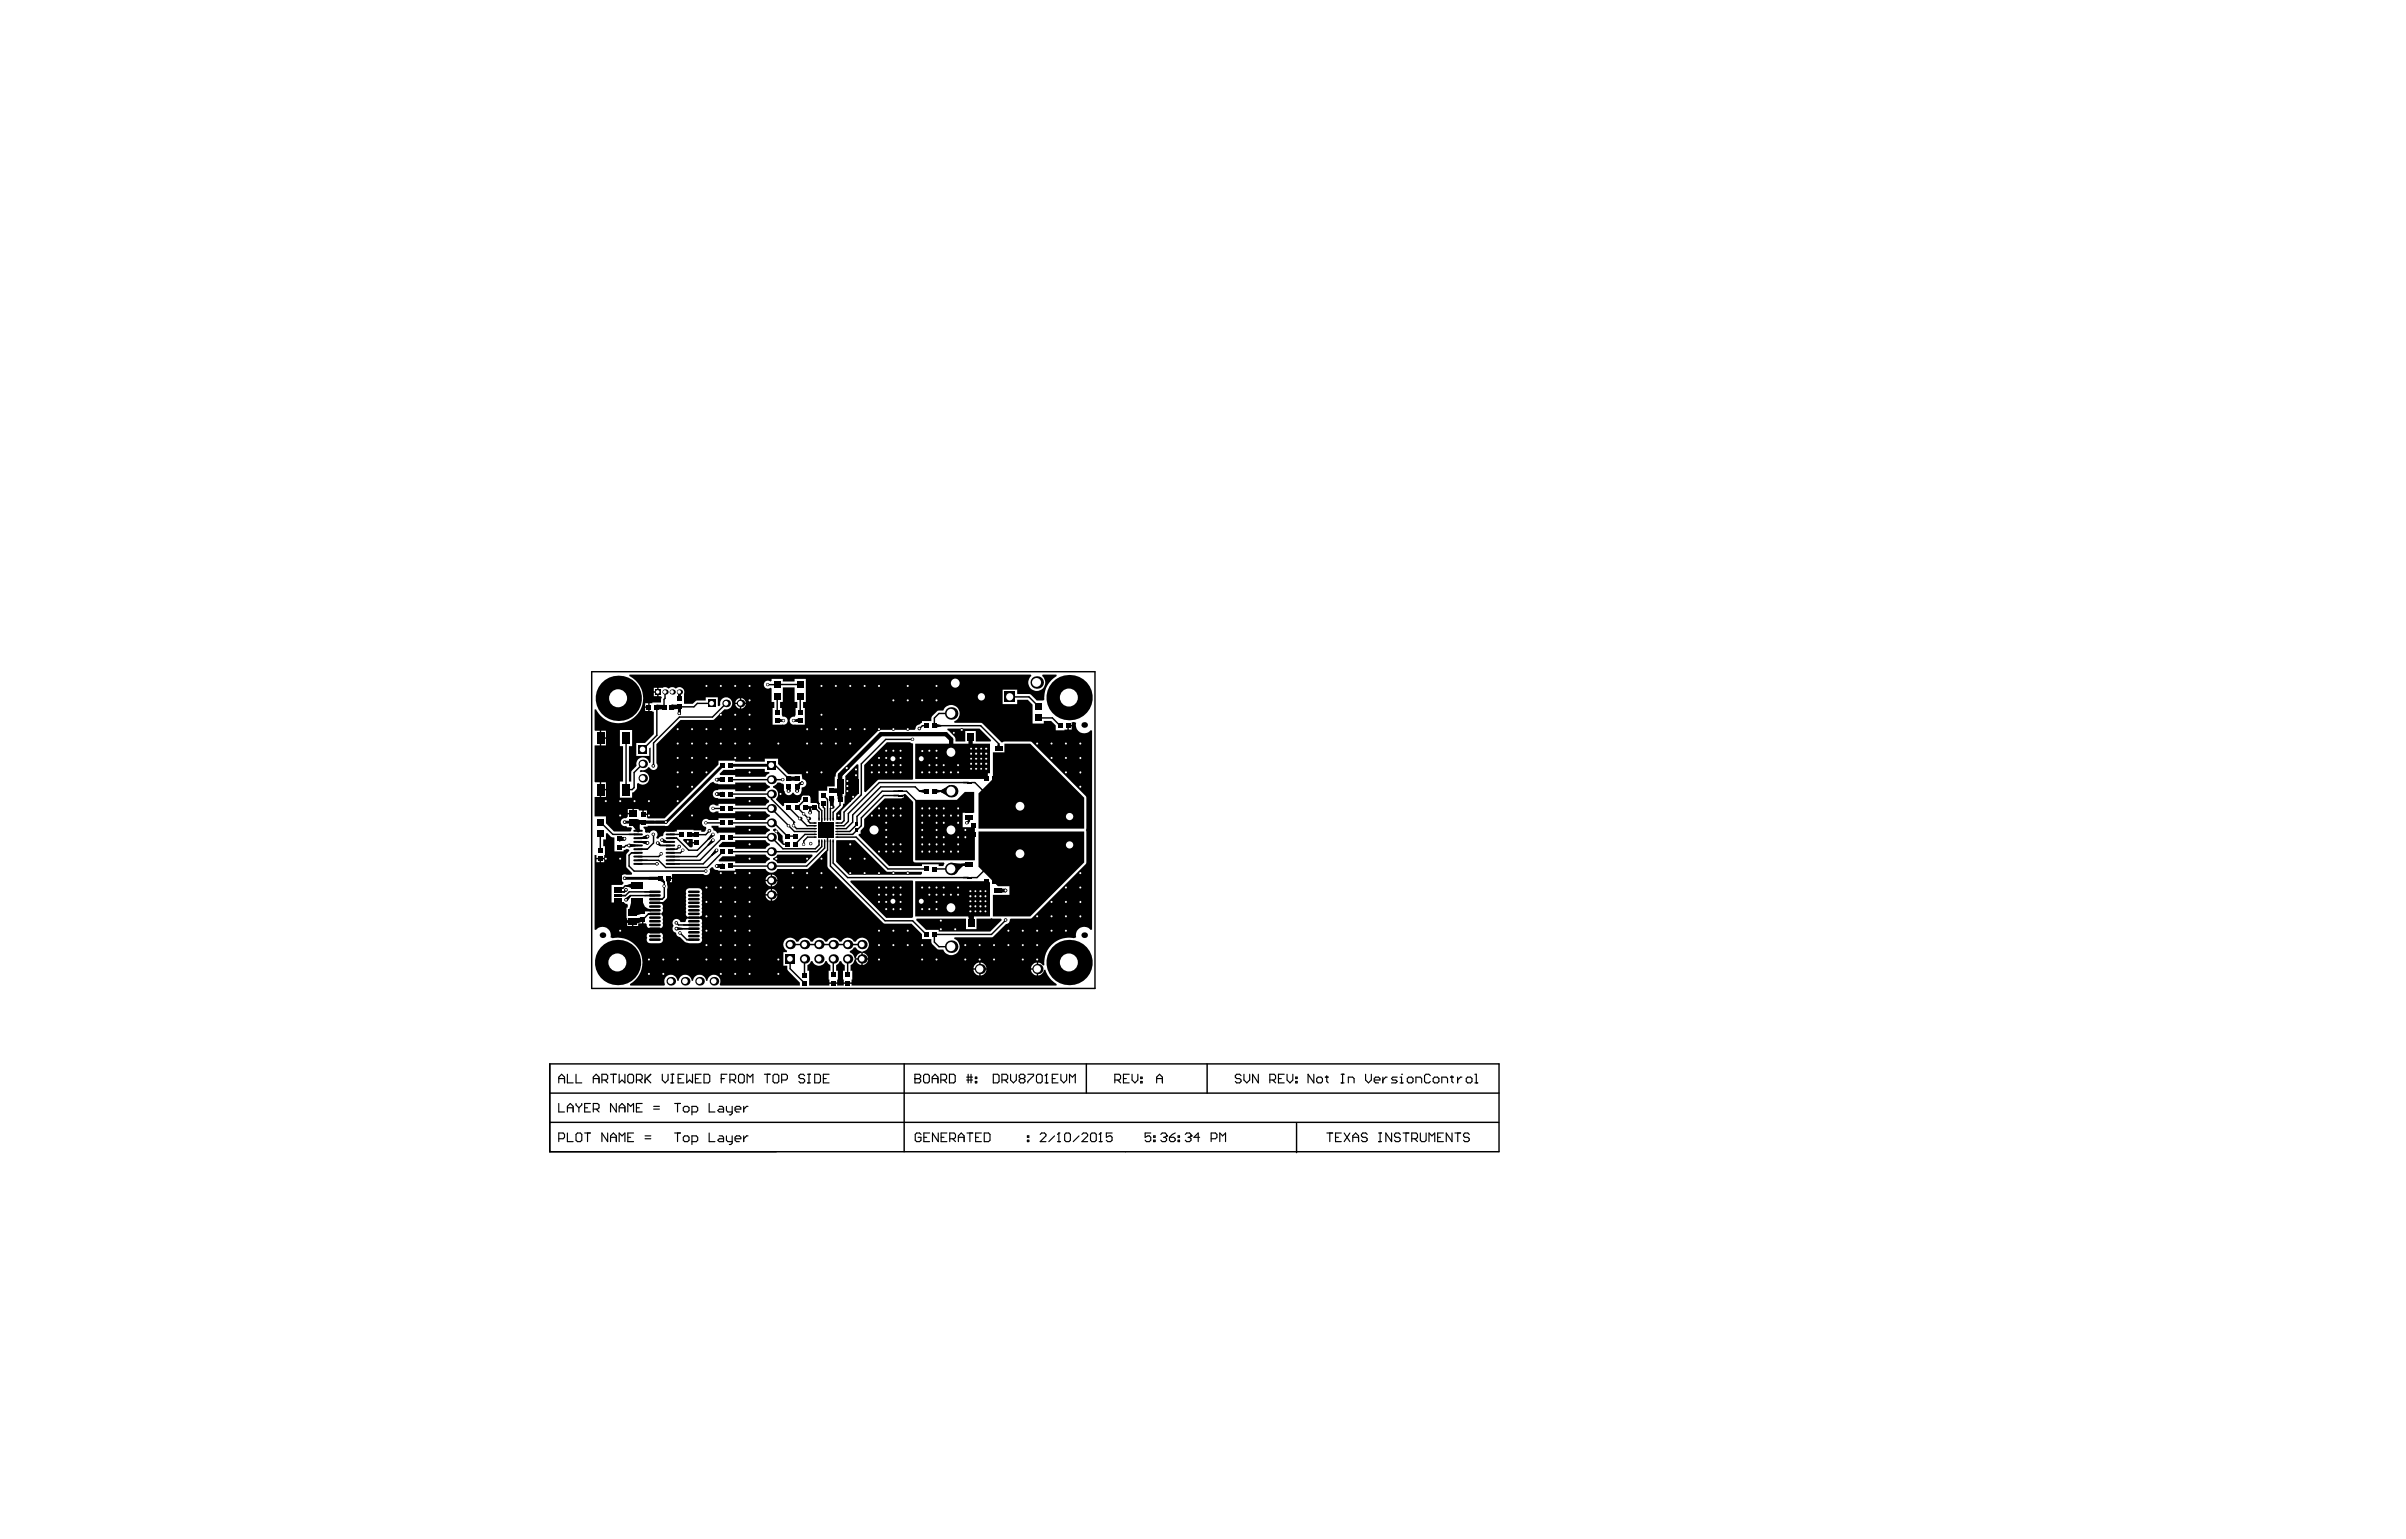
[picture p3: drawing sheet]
<svg xmlns="http://www.w3.org/2000/svg" width="424mm" height="271mm" viewBox="0 0 424 271" stroke-linecap="round" stroke-linejoin="round" font-family="sans-serif">
<g fill="none" stroke="#000" stroke-width=".25">
<path d="M104.2 118.3h88.6v55.7h-88.6zM110.2 129.9v9.1h1.1l.4-.3v-2.7l1.5-1.5M115.6 124.2h1.2M115.7 124.5l1.1 .2M115.7 124.5v5l-2.5 2.4M115.7 124.2l1.1 .3-1.1 .3M115.7 124.3l1.1 .4M116.8 124.2l-1.1 .3M116.8 124.2l-1.1 .5M116.8 124.7l-1.2 .1M116.9 124.2l-1.1 .3 1.1 .3M117.1 121.8v1.1l-.2 .2v1.4h-1.2"/>
<path d="M118.3 124.2h1.2l-1.1 .5M118.4 124.2l1.1 .2M118.4 124.3l1.1 .4M118.5 124.4l1.1 .3M119.5 124.4l-1.1 .3M119.5 124.7l-1.2 .1M119.6 124.2l-1.3 .3 1.2-.1M119.6 125.6h.1M125.3 123.8h-2.5l-.6 .6-3.9 .1 1.2 .2M126.2 137.3h1.1M126.2 137.3l1.1 .2M126.2 139.8h1.1"/>
<path d="M126.2 139.8l1.1 .3M126.3 137.1l1 .2M126.3 139.6l1 .2M127.3 137l-1 .4M127.3 137l-1.1 .1M127.3 137l-1.1 .3M127.3 139.5l-1.1 .3M127.3 137.3l-1 .1M127.3 139.8l-1 .2M127.9 123.8l-2.4 2.4h-5.9l-4.5 4.6v4.1M128.7 139.8h7.1v.9l4.1 4.1M128.7 137.3h9.2"/>
<path d="M135.8 134.7h.7l2.4 2.4h1.5M136.9 126.8l1.1 .1zM136.9 122.6v2.8M136.9 126.5l1.1 .4M138 126.9l-1.1 .2M138.6 138.5l.3 .8M138.6 138.5l.5 .7M138.6 138.5l.1 .8M138.9 138.5h.1M138.9 136.8l1.2 .1M138.9 138.5v.8M138.9 138.5l.2 .8-.2-.8"/>
<path d="M138.9 138.5l-.2 .8 .2-.8M138.9 136.8l1.1 .3-1.1 .2M139 136.8l1.1 .5M139.1 138.5v.8M139.1 138.5l-.4 .7M139.1 138.5l-.2 .8M139.8 126.9l1.1 .2M140.1 136.9l-1.2 .2 1.2 .2M140.1 136.9l-1.1 .4M140.1 137.3h-1.2M140.1 138.5l.3 .8M140.1 138.5l.5 .7"/>
<path d="M140.1 138.5l.1 .8M140.3 136.8l-1.1 .3 1.1 .2M140.4 138.5h.1M140.4 138.5v.8M140.4 138.5l.2 .8-.2-.8M140.4 138.5l-.2 .8 .2-.8M140.7 138.5l-.1 .8M140.7 138.5l-.5 .7M140.7 138.5l-.3 .8M140.8 126.5l-1 .4M140.9 126.8l-1.1 .1M140.9 120.5h-5.7"/>
<path d="M140.9 122.6v2.8M140.9 137.9l.3 .2M140.9 137.9l-.5 .6M140.9 137.9l-.3 .7M140.9 137.9l-.7 .3M140.9 137.9h.4M141.2 139.9l-.8 .8M141.2 139.9l-.5 1M141.2 139.9l-.9 .6M141.2 139.9h1.4M141.2 137.7l-.3 .2M142.6 139.9l.6 1"/>
<path d="M142.6 139.9l1.6 1.6M142.6 139.9l.8 .8M142.6 139.9l1 .6M145 140l.7 .7v3.5M147.5 139.1l.1 .9M147.7 139.1l-.1 .9M147.9 139.2l-.3 .8M147.9 139.7l-.3 .3M148.1 139.2l-.5 .8M148.3 139.4l-.7 .6M158.3 139.3h-3l-4.4 4.4v1.4l-1.3 1.3h-2.2M158.8 139.3h.8l4.2 4.2v2.6"/>
<path d="M160.7 130.2h-4.7l-4.3 4.3v5.4l-3.1 3.1v1.5l-.4 .4h-.8M163.1 139l-1.1 .3 1.1 .3M163.1 139.3h-1.2l-.7-.8h-6.1l-4.9 5v1.2l-1.2 1.2h-1.6M163.1 127.8h-.7l-.5 .5M164.5 139.3h3M164.6 139l1.1 .3M164.6 127.5l1.1 .3-1.1 .2M165.7 139.3l1.8 .2M165.7 139.3l1.7 .4M165.7 139.3l1.6 .7M165.7 139.3l1.5 .9M165.7 139.3l-1.1 .3"/>
<path d="M167.2 138.3l-1.5 1M167.3 138.6l-1.6 .7M167.4 138.8l-1.7 .5M167.5 125.6h-2.2l-.8 .8v1.4h8.2l3.2 3.1M167.5 139.1l-1.8 .2M170.5 137.8h-15.7l-5.4 5.4v1.4l-.8 .8h-1.2M171 137.8h.7l4.2 4.1h3.8M175.9 130.9l.2 .8M175.9 130.9l-.3 .8M175.9 130.9v.8M177.8 122.7h3.4l1.6 1.6M182.8 126.4h2.5l1.4 1.4"/>
<path d="M105.7 144.7l2.2 2.2h4.5M105.7 146.8v2.9M108.8 159h1l.2 .2v2.6l.4 .4M108.8 157h1.1M109.1 147.7l.9-.2-1 .2M109.1 147.7l.9 .1-1-.1M109.1 147.4l.9 .3M109.1 147.4l.9 .1M109.1 147.4l.9 .4M109.1 147.7h.9M109.1 147.7h-.1M109.9 147.5l-.8 .5"/>
<path d="M110 147.7l-.9 .3M110 147.7h-1M110.1 147.8l-1 .2M110.1 156.5l-.2 .5M110.3 156.6l-.4 .4M110.4 156.8l-.5 .2M110.4 155.9l1.3 .2M110.4 155.9l1.3 .5M110.8 148.7l1.1 .1-1.1 .2 .9-.2zM111 157.7h4.3M111 157.7l-.7 .7M111 157.7l-.6 .9"/>
<path d="M111 157.7l-.9 .6M111.5 144.7h.1M111.7 155.5l-1.3 .4M111.7 155.8l-1.3 .1M112.2 155.9h-2.1l-.4 .5h-.9M112.4 148.8h-2.2l-.3 .3h-.9M112.4 148.2h1.5l.2 .2M112.4 150.1h-1.2l-.4 .5v1.9l.9 .9h12.6M112.4 152.1h3.4M112.9 148.2h1.2h-1.1M112.9 148.2l1.1 .4-1-.4M112.9 148.2l1.2 .2"/>
<path d="M112.9 147.6l1.2-.2-1.1 .2M113 148.2l1.1 .2M114 147.1l-1 .5M114 147.1l-1.1 .5M114.1 147.3l-.3 .3h-1.4M114.1 147.3l-1.1 .3M114.1 147.3l-1.2 .3M114.5 157.6l-1 .1M115.1 146.9v1.5l-1.1 1.1h-1.6M115.3 157h-4.5l-.7 .7h-1.3M115.7 152.1h.1M115.7 148.6l.6 .2"/>
<path d="M115.8 148.4l.5 .4M116 148.3l.3 .5M116.1 154.9l.9 .4M116.3 148.8h1.7M116.3 154.6l.7 .7M116.5 150.3l-.5 .5h-3.6M116.5 154.5l.5 .8M116.6 148.1l.8 .1M116.7 147.7l.7 .5M117 155.3v2.6l-.4 .4h-1.3M117.4 148.2l-.8-.3 .3 .3h1.1M117.4 154.7l.3 1.1"/>
<path d="M117.4 154.7l.3 1.1 .2-1.1-.2 1.1M117.7 154.6v1.2M117.7 154.6v4.3l2.7 2.6h3.8l.2-.2-1.2 .2M117.7 154.6v3.4l-.8 .9h-1.6M118 146.9h1.9M119.6 149l-.4 .5h-1.2M120.3 149.7l-.5 .4h-1.8M121.4 146.6l1.1 .3-1.1 .3M121.5 146.9h1.2l-1.2 .2M121.5 147.1l1.2 .1M121.5 146.9l1.1 .3M122.6 146.7l-1.1 .4"/>
<path d="M122.6 146.7l-1.1 .2M124.3 144.9h3M125 146.3l-.7 .6h-2.9M125.4 146.8l-.7 1 1-.8M125.4 147.8l-.7 1 1-.7M125.6 146.9l-2.8 2.8h-1.5l-2.1-2.1h-1.2M125.6 147.9l-2.9 2.9h-4.7M125.6 142.3h1.7M126.1 149.6l-.7 .9 1-.7M126.2 149.7l-2.4 2.4h-5.8M126.2 152.5h1.1M126.2 152.5l1.1 .2"/>
<path d="M126.3 152.3l1 .2M127.3 152.2l-1 .4M127.3 152.2l-1.1 .1M127.3 152.2l-1.1 .3M127.3 149.9l-2.8 2.8h-7.3l-1.2-1.2h-3.6M127.3 147.4l-4 4.1h-5.3M127.3 152.5l-1 .1M128.7 144.9h7.6l2.3 2.3M128.7 147.4h7.1l2.1 2h5.7l.6-.6v-.8M128.7 142.3h7.1l4.1 4.1h3.7M136.7 146.4l.5 .5v1l.7 .7h.7M138.6 147.2h.1"/>
<path d="M138.6 147.2h1.4M138.9 140.7h1.5M138.9 142.2l3.2 3.2h1.5M138.9 140.5h1.2M138.9 140.7l1.2 .3M138.9 140.5l1.2 .2-1.2 .3M139 140.5l1.1 .5M139.8 144.7v.7l.5 .5h3.3M140.1 140.5l-1.2 .2M140.1 140.5l-1.1 .5M140.1 141h-1.2M140.4 140.5l-1.2 .2 1.2 .3"/>
<path d="M140.4 140.7h.1M141.9 140.7l-1.5 1.5 2 1.9v.5l.3 .3h.9M141.9 142.2h1.5M142 141.9l.7 .3M142.7 142.2l.2 .9M142.7 142.2l-.2 .9M142.7 142.2l-.7 .2M142.7 142.2v.9M143.3 141l.9 .5M143.4 141.9l-.7 .3M143.4 142.2h.1M143.4 142.2l.8 .7v1.3"/>
<path d="M143.5 140.7l.7 .8M143.6 146.9h-1.9l-1.7 1.7M143.6 147.4h-1.4l-.7 .6v.7M143.7 140.6l.5 .9M144.2 141.5v.7l.5 .5v2.7l1 1v3.3l-1 1v.5M144.7 148v1l-.9 .9h-15.1M145 141.4v.7l.2 .2v1.9M145.2 148v1.3l-3.1 3.2h-13.4M146.2 140.6l.1 1.2M146.2 140.7l.3 1.1 .3-1.1M146.2 148v4.5l9.7 9.6h4.8l2.4 2.4M146.2 140.7l.4 1.1"/>
<path d="M146.3 141.8l.2-1.2v1.5l-.3 .2v1.9M146.5 140.6l.1 1.2M146.7 148v3.9l2.6 2.6h21.2M146.7 140.7l-.4 1.1M146.8 140.6l-.2 1.2M147.4 147.4h3.4l5.6 5.6h6.7M147.9 140.7v1.1l-1.2 1.2v1.2M157.7 144.8h1.3M157.8 144.5l1.2 .3M158.3 140h-2.7l-3.9 4v1.4l-1.5 1.5h-2.8M158.8 140h.6l.4 .4v3.7l-2 2M159 144.8l-1.2 .3"/>
<path d="M159 144.8l-1.1 .7M159 144.8l-1 .9M161.7 141.3l.7 1 1 .7M161.7 141.3l1.7 1.7M161.7 141.3l.6 1.1M162.3 142.5l1.1 .5M163 142.6l.7 1M163 142.6l.9 .9M163 142.6l.5 1.1 .8 .9M163.5 143.5l-.1 1.2M163.5 143.6l.1 1.1M163.5 143.6l.3 1.1"/>
<path d="M163.5 143.7l.6 .9M163.7 143.6l-.1 1.1M163.7 143.6l-.3 1.1M163.7 143.6l.1 1.1M163.7 143.6l.4 1M163.7 143.6l.6 1M163.8 143.6l.4 1.5M163.8 143.6l.6 1.4M163.8 143.6l-.3 1.5M163.8 143.6l-.6 1.4M163.9 143.6l-.1 1.1M163.9 143.5l.2 1.1"/>
<path d="M163.9 143.5l.4 1.1M163.9 143.6l-.3 1.1M163.9 143.7l-.5 1M164.5 153h3M167.4 152l2.2 .2M169.6 152.2l-2.1 .8M169.6 152.2l-2 1M169.6 152.2l-2.2 .6M169.6 152.2l-1.9 1.2M169.6 152.2l-2.2 .3M169.6 152.2l-1.7 1.4M169.6 152.2l-2.2 .1"/>
<path d="M169.6 152.2l-1.6 1.6M170.3 152l-1.1 .2 1.1 .2M170.5 143.9l.2 .6M170.7 144.5l-.3 .5M170.7 144.5l-.5 .2M170.7 144.5l-.4 .4M170.7 143.9v.6M170.7 152.2h-2.4l-.8 .8M170.9 143.9l-.2 .6M175.8 156.8h1.3M176 156.8l1.1-.2-.9 .2 .9 .2zM176.1 150.9l-1.1 .7"/>
<path d="M176.2 156.5l.9 .3M176.2 156.5l.9 .1M176.2 156.5l.9 .5M176.2 151l-1.2 .6M176.2 150.3v.6M176.2 150.3l.2 .6M176.2 150.3l-.1 .5M176.2 150.3l-4.1 4.2h-1.1M176.2 150.3h3.5M176.3 151.2l-1.3 .4M177.1 156.6l-.9 .4M177.1 156.8l-.9 .2"/>
<path d="M177.1 157h-.9M177.8 150.3l1.9 .2M177.8 150.3l1.8 .5M177.8 150.3l1.7 .7M177.8 150.3l1.6 1M177.8 141.9l1.9 .3M177.8 141.9l1.8 .5M177.8 141.9l1.7 .8M177.8 141.9l1.6 1M179.4 149.4l-1.6 .9M179.4 141l-1.6 .9M179.5 149.6l-1.7 .7"/>
<path d="M179.5 141.2l-1.7 .7M179.6 149.9l-1.8 .4M179.6 141.5l-1.8 .4M179.7 150.1l-1.9 .2M179.7 141.7l-1.9 .2M109.2 164.1h1.2M109.2 163.8l1.2 .3M109.2 163.8l.3 .3h5.8M109.3 163.7l1.1 .4M109.6 163.5l-.2 .5M109.6 163.5l-.5 .2M109.6 163.5l-.4 .3"/>
<path d="M109.6 163.5h5.7M110.4 162.2l.8 .2M110.4 162.2l.8 .4M111.2 161.8l-.8 .4M111.2 162l-.8 .2M111.5 160.3h1.4M111.6 160.7l1.4 .1M111.6 162l1.4 .1M111.6 161.8l1.4 .3M111.6 160.3l1.4 .5M112.9 160.3l-1.3 .4M112.9 160.3l-1.3 .6"/>
<path d="M112.9 160.3l-1.4 .3M112.9 160.3l-1.2 .8M112.9 161.7l-1.4 .3M112.9 161.7l-1.4 .1M112.9 161.7l-1.3 .5M112.9 161.7l-1.3 .7M112.9 161.7l-1.1 .9M112.9 160.5l-1.2 .6 1.2-.6M112.9 160.5l-1.3 .2M112.9 160.5l-1.3 .4M112.9 160.5l-1.3-.2 1.3 .2M112.9 161.9l-1.4-.1 1.5 .1"/>
<path d="M112.9 161.9l-1.4 .1M112.9 161.9l-1.2 .7 1.3-.7M112.9 161.9l-1.3 .3M112.9 161.9l-1.3 .5M112.9 160.5l-1.4 .1 1.5 .2M113 160.8l-1.4 .1M113 160.8l-1.4 .3M113 161.9l-1.5 .1M113 161.9l-1.4 .3M113 161.9l-1.4 .5M113 162.1l-1.4 .1M113 162.1l-1.4 .3"/>
<path d="M113 162.1l-1.4 .5M113.1 160.2l-1.1 .3 1.1 .3M113.1 161.6l-1.1 .3 1.1 .3M113.2 160.5h-1.6l-.2 .2M115.3 160.9h-1.1l-1 1h-1.5l-.3 .3h-1M119.1 163.5h3.1M119.1 162.5l.4 .3h2.7M119.2 163.3l1 .2-1 .2M119.8 164.3l1.1 1.1h1.3M124.4 161.1l-1.2 .4M124.5 161.5h-1.3M139.1 168.8v1.7l2.6 2.6"/>
<path d="M139.1 166.3h12.7M141.7 168.8v2.9M146.7 168.8v2.9M149.3 168.8v2.9M177.1 162l-2.5 2.5h-10.1v1.4l.8 .8h2.2M96.8 187.3h167.2v15.5h-167.2zM96.8 197.6h167.1M96.8 192.4h167.2M159.2 187.3v15.5M191.3 187.3v5.1M212.6 187.3v5.1M228.3 197.8v5.1"/>
</g>
<g fill="none" stroke="#000" stroke-width=".2">
<path d="M98.4 189.9h1M98.4 190.6v-1l.5-.5 .5 .5v1M98.4 194.3v1.5h1M99.9 189.1v1.5h1M99.9 195.8v-1l.5-.5 .5 .5v1M99.9 199.5v1.5h1M99.9 195h1M101.4 189.1v1.5h1M101.4 194.3v.2l.5 .5M101.7 199.5h.5l.2 .2v1l-.2 .3h-.5l-.3-.3v-1zM101.9 195v.8M102.4 194.3v.2l-.5 .5"/>
<path d="M103 199.5h1M103 195h.5M103.5 199.5v1.5M104 194.3h-1v1.5h1M104.5 189.9h1M104.5 195.3h.7l.3-.3v-.5l-.3-.2h-.7v1.5M104.5 190.6v-1l.5-.5 .5 .5v1M105 195.3l.5 .5M106 190.1h.8l.2-.2v-.5l-.2-.3h-.8v1.5M106.5 190.1l.5 .5M107 199.5v1.5l-1-1.5v1.5M107.5 189.1h1"/>
<path d="M108 189.1v1.5M108.5 194.3v1.5l-1-1.5v1.5M109 189.1v1.5l.5-.5 .5 .5v-1.5M109 195.8v-1l.5-.5 .5 .5v1M109 195h1M110.6 195.8v-1.5l.5 .5 .5-.5v1.5M110.8 189.1h.5l.3 .3v1l-.3 .2h-.5l-.2-.2v-1zM111.6 199.5h-1v1.5h1M112.1 190.1h.7l.3-.2v-.5l-.3-.3h-.7v1.5M112.1 195h.5M112.6 190.1l.5 .5M113.1 194.3h-1v1.5h1"/>
<path d="M113.6 200h1M113.6 189.1v1.5M113.8 189.9l.8 .7M114.6 189.1l-1 1M115.1 195.3h1M115.1 194.8h1M116.6 189.1v1l.5 .5 .5-.5v-1M118.1 190.6h.6M118.1 189.1h.6M118.4 189.1v1.5M118.8 199.5h1M118.8 194.3h1"/>
<path d="M119.3 194.3v1.5M119.3 199.5v1.5M119.4 189.9h.5M120.4 189.1h-1v1.5h1M120.6 200h.5l.2 .2v.5l-.2 .3h-.5l-.3-.3v-.5zM120.6 194.8h.5l.2 .2v.5l-.2 .3h-.5l-.3-.3v-.5zM120.9 189.1v1.5l.5-.5 .5 .5v-1.5M121.8 195.8h.8l.3-.3v-.5l-.3-.2h-.8v1.5M122.5 189.9h.5M123.5 189.1h-1v1.5h1M124 189.1h.7l.3 .3v1l-.3 .2h-.7zM124.9 199.5v1.5h1"/>
<path d="M124.9 194.3v1.5h1M126.7 200h.5l.2 .2v.8h-.7l-.3-.3 .3-.2h.7M126.7 194.8h.5l.2 .2v.8h-.7l-.3-.3 .3-.2h.7M127 189.9h.5M127.9 200v.7l.3 .3h.7M127.9 194.8v.7l.3 .3h.7M128 189.1h-1v1.5M128.5 190.1h.8l.2-.2v-.5l-.2-.3h-.8v1.5M128.9 194.8v1.2l-.2 .3h-.3M128.9 200v1.2l-.2 .3h-.3M129 190.1l.5 .5M129.4 195.3h1.1v-.3l-.3-.2h-.5l-.3 .2v.5l.3 .3h.5"/>
<path d="M130.3 189.1h.5l.3 .3v1l-.3 .2h-.5l-.3-.2v-1zM131 194.8v1M131 200v1M131.6 190.6v-1.5l.5 .5 .5-.5v1.5M131.7 200h-.2l-.5 .5M131.7 194.8h-.2l-.5 .5M134.6 189.1h1M135.1 189.1v1.5M136.4 189.1h.5l.2 .3v1l-.2 .2h-.5l-.3-.2v-1zM137.6 190.1h.8l.3-.2v-.5l-.3-.3h-.8v1.5M141.7 189.4l-.3-.3h-.5l-.2 .3v.2l.2 .3h.5l.3 .2v.3l-.3 .2h-.5l-.2-.2M142.2 190.6h.5"/>
<path d="M142.2 189.1h.5M142.5 189.1v1.5M143.5 189.1h.7l.3 .3v1l-.3 .2h-.7zM145 189.9h.5M146 189.1h-1v1.5h1M161.1 189.9h.1M161.1 189.1h.8l.2 .3v.2l-.2 .3 .2 .2v.3l-.2 .2h-.8zM161.1 189.9h.8M162.2 199.7l-.3-.2h-.5l-.2 .2v1l.2 .3h.5l.3-.3v-.5h-.5M162.9 189.1h.5l.3 .3v1l-.3 .2h-.5l-.3-.2v-1zM163.7 199.5h-1v1.5h1M164.2 189.9h1"/>
<path d="M164.2 190.6v-1l.5-.5 .5 .5v1M165.2 199.5v1.5l-1-1.5v1.5M165.7 190.1h.7l.3-.2v-.5l-.3-.3h-.7v1.5M166.2 190.1l.5 .5M166.7 199.5h-1v1.5h1M167.2 189.1h.8l.2 .3v1l-.2 .2h-.8zM170.2 189.6h1M170.2 190.1h1M170.3 199.5h1M170.5 189.1v1.5M170.8 199.5v1.5M171 189.1v1.5"/>
<path d="M171.8 190.4h.2v.2h-.2zM171.8 189.6h.2v.3h-.2zM172.8 199.5h-1v1.5h1M173.3 199.5h.8l.2 .2v1l-.2 .3h-.8zM174.9 189.1h.8l.2 .3v1l-.2 .2h-.8zM176.4 190.1h.8l.3-.2v-.5l-.3-.3h-.8v1.5M176.9 190.1l.6 .5M178 189.1v1l.5 .5 .5-.5v-1M179.7 189.9l-.2 .2v.3l.2 .2h.5l.3-.2v-.3l-.3-.2M179.7 189.9l-.2-.3v-.2l.2-.3h.5l.3 .3v.2l-.3 .3M179.7 189.9h.5M180.9 200h.3v.2h-.3z"/>
<path d="M181 189.1h1v.3l-1 1v.2M182.8 189.1h.5l.2 .3v1l-.2 .2h-.5l-.3-.2v-1zM183.2 199.7l.2-.2h.5l.3 .2v.3l-1 1h1M184 190.6h.5M184.3 189.1h.1M184.3 189.1v1.5M184.3 189.1l-.3 .3M185.3 189.9h.5M185.7 200l-1 1M186.3 189.1h-1v1.5h1M186.5 199.5h.1M186.5 199.5v1.5"/>
<path d="M186.5 199.5l-.3 .2M186.8 189.1v1l.5 .5 .5-.5v-1M187.7 199.5h.5l.3 .2v1l-.3 .3h-.5l-.2-.3v-1zM188.3 190.6v-1.5l.5 .5 .6-.5v1.5M190 200l-1 1M190.5 199.7l.3-.2h.5l.2 .2v.3l-1 1h1M192.3 199.5h.5l.2 .2v1l-.2 .3h-.5l-.3-.3v-1zM193.8 199.5h.1M193.8 199.5l-.2 .2M193.8 199.5v1.5M195.8 199.5h-1v.7l.8-.2 .2 .2v.5l-.2 .3h-.5l-.3-.3M196.3 190.1h.8l.2-.2v-.5l-.2-.3h-.8v1.5"/>
<path d="M196.8 190.1l.5 .5M197.8 189.9h.5M198.8 189.1h-1v1.5h1M199.4 189.1v1l.5 .5 .5-.5v-1M200.9 190.4h.2v.2h-.2zM200.9 189.6h.2v.3h-.2zM202.6 199.5h-.9v.7l.4-.2h.3l.2 .2v.5l-.2 .3h-.5l-.2-.3M203.2 200h.2v.2h-.2zM203.7 190.6v-1l.5-.5 .5 .5v1M203.7 189.9h1M204.4 199.7l.3-.2h.5l.2 .2v.3M205.4 200h.1"/>
<path d="M205.4 200l-.2 .2M206.9 199.5l-.5 .2-.5 .5M207.5 200h.2v.2h-.2zM208.7 199.7l.3-.2h.5l.2 .2v.3M209.7 200h.1M209.7 200l-.2 .2M218.5 189.4l-.2-.3h-.5l-.3 .3v.2l.3 .3h.5l.2 .2v.3l-.2 .2h-.5l-.3-.2M219.1 189.1v1l.5 .5 .5-.5v-1M221.6 189.1v1.5l-1-1.5v1.5M223.6 190.1h.8l.2-.2v-.5l-.2-.3h-.8v1.5M224.1 190.1l.5 .5M225.1 189.9h.5"/>
<path d="M226.1 189.1h-1v1.5h1M226.6 189.1v1l.6 .5 .5-.5v-1M228.2 190.4h.2v.2h-.2zM228.2 189.6h.2v.3h-.2zM231.4 189.1v1.5l-1.1-1.5v1.5M232.1 189.6h.5l.3 .3v.5l-.3 .2h-.5l-.2-.2v-.5zM233.4 189.6h.5M233.6 189.4v1l.3 .2M233.7 199.5h1M234.2 199.5v1.5M236.2 190.6h.5M236.2 189.1h.5"/>
<path d="M236.2 199.5h-1v1.5h1M236.4 189.1v1.5M236.7 199.5l1 1.5M237.4 190.6v-1h.8l.2 .3v.7M237.7 199.5l-1 1.5M240.5 189.1v1l.5 .5 .5-.5v-1M240.8 199.7l-.3-.2h-.5l-.3 .2v.3l.3 .2h.5l.3 .3v.2l-.3 .3h-.5l-.3-.3M242 190.1h1v-.2l-.2-.3h-.6l-.2 .3v.5l.2 .2h.6M242.8 199.5h.5M243 199.5v1.5M243.5 189.6v1M244.3 189.6h-.3l-.5 .5"/>
<path d="M245.1 199.5v1.5l-1.1-1.5v1.5M246 189.6h-.7l-.3 .3 .3 .2h.5l.2 .3-.2 .2h-.8M246.6 190.6h.5M246.6 189.6h.2v1M246.6 199.7l-.3-.2h-.5l-.2 .2v.3l.2 .2h.5l.3 .3v.2l-.3 .3h-.5l-.2-.3M246.8 189.1h.1M247.1 199.5h1M247.6 199.5v1.5M248.1 189.6h.5l.2 .3v.5l-.2 .2h-.5l-.3-.2v-.5zM249.3 190.6v-1h.8l.2 .3v.7M250.1 199.5v1.2l.3 .3h.5l.2-.3v-1.2M251.9 189.4l-.3-.3h-.5l-.2 .3v1l.2 .2h.5l.3-.2"/>
<path d="M252.6 189.6h.5l.3 .3v.5l-.3 .2h-.5l-.2-.2v-.5zM253.9 190.6v-1h.8l.2 .3v.7M254.2 199.5h-1v1.5h1M255.4 189.6h.5M255.7 189.4v1l.2 .2M255.7 199.5v1.5l-1-1.5v1.5M256.2 199.5h1M256.7 189.6v1M256.7 199.5v1.5M257.4 189.6h-.2l-.5 .5M258.5 189.6h.5l.2 .3v.5l-.2 .2h-.5l-.3-.2v-.5zM258.7 199.7l-.2-.2h-.5l-.3 .2v.3l.3 .2h.5l.2 .3v.2l-.2 .3h-.5l-.3-.3"/>
<path d="M259.7 190.6h.5M259.7 189.1h.3v1.5M98.4 200.5h.8l.2-.3v-.5l-.2-.2h-.8v1.5M107.5 201v-1l.5-.5 .5 .5v1M107.5 200.2h1M109 201v-1.5l.5 .5 .5-.5v1.5M110.6 200.2h.5M113.6 200.5h1M121.8 201h.8l.3-.3v-.5l-.3-.2h-.8v1.5M129.4 200.5h1.1v-.3l-.3-.2h-.5l-.3 .2v.5l.3 .3h.5M162.7 200.2h.5M165.7 200.2h.5"/>
<path d="M167.2 200.5h.8l.3-.3v-.5l-.3-.2h-.8v1.5M167.8 200.5l.5 .5M168.8 200.2h1M168.8 201v-1l.5-.5 .5 .5v1M171.8 200.2h.5M180.9 200.7h.3v.3h-.3zM186.2 201h.5M193.6 201h.5M203.2 200.7h.2v.3h-.2zM204.9 200.2h.3M205.2 200.2l.2 .3v.2l-.2 .3h-.5l-.3-.3M205.9 200.2h.8l.2 .3v.2l-.2 .3h-.5l-.3-.3z"/>
<path d="M207.5 200.7h.2v.3h-.2zM209.2 200.2h.3M209.5 200.2l.2 .3v.2l-.2 .3h-.5l-.3-.3M211.3 200.2h-1.1l.8-.7v1.5M213.3 200.5h.7l.3-.3v-.5l-.3-.2h-.7v1.5M214.8 201v-1.5l.5 .5 .5-.5v1.5M235.2 200.2h.5M238.2 200.2h1M238.2 201v-1l.5-.5 .5 .5v1M242.8 201h.5M248.6 200.5h.8l.2-.3v-.5l-.2-.2h-.8v1.5M249.1 200.5l.5 .5"/>
<path d="M251.6 201v-1.5l.5 .5 .6-.5v1.5M253.2 200.2h.5"/>
</g>
<g fill="#000">
<path d="M113.4 145.5h.6v-.1l3.7-.1 7.4-7.5 .5-.2 .3 .3 .6 .2h3v-.3h5.3l.2 .3 .6 .3v.3l-.6 .3-.2 .3h-5.3v-.3h-3l-.1 .1a.7 .7 0 0 0-.9 .7 .7 .7 0 0 0 .9 .7l.1 .1h3v-.3h5.3l.7 .7-.1 .3-.4 .2-.2 .3h-5.3v-.3h-3v.3h-.4a.7 .7 0 0 0-1 0 .7 .7 0 0 0 0 1 .7 .7 0 0 0 1 0h.4v.3h3v-.3h5.3l.2 .4 .6 .3v.2l-.6 .3-.2 .4h-5.3v-.3h-3v.3h-1.7a.7 .7 0 0 0-1.1 .2 .7 .7 0 0 0 .6 1l.1 .3-.4 .5h-.5v-.2h-1.4v-.1h-2.9v.3l-1.8-.1a.58 .58 0 0 0-.6 .7l-.1 .2-.5 .1-.2 .3-.3 .1a.36 .36 0 0 1 .1-.6 .7 .7 0 0 0-.5-.9 .7 .7 0 0 0-.9 .5l-.6-.1-.2-.1a.54 .54 0 0 0-.3-.7zM126.7 136.2l.7-.7h2.1v-.1h5.2v.5h.8v.2l-.5 .3-.2 .4h-5.3v-.4h-2.7zM150.9 134.5l.3 .1v5.1l-3 3.1-.1 1.5-.8 .1-.1-1.2 1.1-1.1 .2-.6h.2v-1.4h.2l-.1-3.4zM158.4 139.9h.3v.3h-.3zM158.4 139.2h.3v.2h-.3zM156.1 130.9h3.8v6.2h-7.6v-2.4zM156.2 130.7h4.1l.5 .2v6.2l-.1 .2h-6.1l-2.2 2.2-.2-.1v-4.7zM170.6 137.6h.3v.3h-.3zM161.2 130.9h13.1v5.2h-.3v1h-12.8zM166.9 128.3h5.6l2 2-.1 .2h-2.6v-1.8h-1.8v1.8h-1.7l-.1-.7-1.4-1.3zM111.2 158.2h2v.6l.4 .8 .5 .3 .5 .2v.4h-3.8l.4-1.7zM120.4 147.7h1.6v.5h.7v.3h-.7v.5l-.2 .2h-.3l-1.2-1.3z"/>
<path d="M126.5 151.4l.7-.7h2.3v-.3h5.3l.2 .4 .6 .3v.2l-.6 .3-.2 .4h-5.3v-.3h-2.9zM126.6 148.8l.6-.6h2.3v-.3h5.3l.2 .3 .6 .3v.3l-.6 .3-.2 .3h-5.3v-.3h-2.8zM125.3 145.4h1.2v.3h3v-.3h5.3l.2 .3 .6 .3v.3l-.6 .3-.2 .3h-5.3v-.3h-3v.1h-.2l-.2-.3-.5-.2v-.3l-.3-.3zM136.1 146l.4-.2 1.3 1.3 .1 1.3-.2 .1-.7-.7a1.19 1.19 0 0 0-.9-1.5zM136.1 151.1l.6-.3 .2-.4h6.1l.1 .3-1.3 1.3h-4.9l-.2-.4-.6-.3zM144.3 144.9l.5-.1 .4 .1 .8-.1 .7 .1 .1 .7-.1 1.7-.9 .2-1.5-.2-.1-1.7zM147.2 148l3.4-.1 5.6 5.6h6.2v.3l-.2 .2h-12.7l-2.3-2.3zM152.5 155.1h7.4v6.1l-.2 .1h-3.6l-3.8-3.8v-2.2zM155.7 140.8h4.2v10.7h-4.2l-3.4-3.5v-3.8zM149.8 155h10.9l.1 .1v6.3l-.2 .2h-4.5l-6.4-6.3zM170.6 154.4h.3v.2h-.3zM161.2 140.8h7.3l1.4-1.4h1.7v3.7h-2.1v2.5h1.5v-.6h.7v6.5h-10.5z"/>
<path d="M172.3 146.4h18.6v5.4l-9.5 9.5h-6.6v-3.8h3v-1.5h-2.1l-3.4-3.4zM174.8 132.4h2.1v-1.5h4.5l9.5 9.5v5.5h-18.6v-6.2l2.5-2.6zM161.2 155.1h12.9l.2 .3v5.9h-13.1zM161.4 161.7h8.7v1.9h1.9v-1.9h2.3l.3-.1 1.7 .1 .1 .3-2 2h-9.1v-.3h-2.2l-1.8-1.7z"/>
<path d="M110.9 118.8h70.6l.1 .2a1.48 1.48 0 0 0-.1 2.2 1.48 1.48 0 0 0 2.1 0 1.48 1.48 0 0 0-.1-2.2l.1-.2h2.4l.1 .2-.5 .3a4.3 4.3 0 0 0-1.7 3.8l-.2 .2h-1.1l-1.2-1.1h-2.3v-.8h-2.5v2.6h2.5v-.8h1.9l.8 .9v3.3h2v-.5h1.3l.8 .8v.9h1.6v-.2h.5v-.6h.1v-.2h.6v-.4l.4-.1 .4 .1v.4a1.46 1.46 0 0 0 .9 1.4 1.46 1.46 0 0 0 1.7-.5l.2 .1v35l-.2 .1-.1-.1a1.46 1.46 0 0 0-1.8-.3 1.46 1.46 0 0 0-.7 1.7l-.4 .2-.3-.1a4.4 4.4 0 0 0-4.9 4.8l-.2 .1-.4-.4-.5-.2v2.3h.2a1.19 1.19 0 0 0 .8-1h.3l.1 .4a4.6 4.6 0 0 0 1.9 2.2l-.1 .2h-36v-.3h-1.4v.3h-1.2v-.3h-1.3v.3h-3.6v-2.6h-.3v-1l.3-.2 .3-.5h.3l.1 .2a1.19 1.19 0 0 0 1.1 .6 1.19 1.19 0 0 0 1-.8h.3l.3 .5 .3 .2v1h-.3v1.5h.2v.5h1.3v-.5h.1v-1.5h-.3v-1l.4-.2 .3-.5h.2l.3 .5 .4 .2v1h-.3v1.5h.1v.5h1.4v-.5h.1v-1.5h-.3v-1l.5-.5 .2-.5h.1v-.2h-.1a1.25 1.25 0 0 0-.9-1v-.3l.5-.3 .3-.3h.3l.2 .3 .8 .4v.1a1.6 1.6 0 0 0 1.3-1.3 1.21 1.21 0 0 0-.9-1.2 1.21 1.21 0 0 0-1.4 .7l-.4-.1a1.19 1.19 0 0 0-1.1-.6 1.19 1.19 0 0 0-1 .7l-.4-.1a1.19 1.19 0 0 0-1.1-.6 1.19 1.19 0 0 0-1.1 .7l-.4-.1a1.19 1.19 0 0 0-1.1-.6 1.19 1.19 0 0 0-1 .7l-.4-.1a1.19 1.19 0 0 0-1.1-.6 1.19 1.19 0 0 0-1 .7l-.4-.1a1.21 1.21 0 0 0-2-.2 1.21 1.21 0 0 0 .4 1.9v.2h-.7v2.4h.7l.1 .7 2.2 2.3v.5h-14l-.2-.2 .1-.3a1.15 1.15 0 0 0-.9-1.4 1.15 1.15 0 0 0-1.3 1.1h-.3v-.3a1.15 1.15 0 0 0-1.2-.8 1.15 1.15 0 0 0-1.1 1.1h-.2v-.3a1.15 1.15 0 0 0-1.3-.8 1.15 1.15 0 0 0-1 1.1h-.2l-.1-.3a1.15 1.15 0 0 0-1.5-.7 1.15 1.15 0 0 0-.6 1.6l-.1 .2h-6l-.1-.2 .5-.4a4.4 4.4 0 0 0 1.3-5.3 4.4 4.4 0 0 0-4.8-2.4l-.4-.2 .1-.4a1.46 1.46 0 0 0-1-1.4 1.46 1.46 0 0 0-1.6 .5l-.3-.1v-13.1h.3v.5h1.4v-.5h.1v-1.5h-.3v-1.2h.5v-1.1l.2-.1 .6 .7 .7 .1v2.5h1.6v-.3l.6-.2 .4 .2v.2l-.5 .6v2.3l1 1-.1 .3h-.9a.69 .69 0 0 0-.9 .4 .69 .69 0 0 0 .4 .9v.2l-.3 .3h-1.8v3.1h2.1l.3 .2h.4l.1 .3-.1 .4h-.2v1.8h.2v.5h.9v.1h.1v.8h.9v-.4h.7v-.7h.2v.7h.4l.2 .2a.61 .61 0 0 0 .6 .6h1.9a.77 .77 0 0 0 .3-1v-.6a.6 .6 0 0 0-.2-.8v-.2l.1-.1a.6 .6 0 0 0 .1-.8 .76 .76 0 0 0-.2-.9v-.2h.3l.7-.7v-1.6l.2-.5-.2-.5 .1-.9h.1v-.1h.6l.1-.6h5.4l.2 .1a.69 .69 0 0 0 .8-.1 .69 .69 0 0 0 .1-.9l.5-.3 .5 .4 .6 .2h3v-.3l5.3 .1a1.16 1.16 0 0 0 2.1-.1l5.4-.1 3.2-3.1 .2 .1v2.6l.1 .3 9.7 9.7 .4 .1h4.6l1.9 1.9v.8h1.6v.6l.2 .3 .8 .8 .1 .1 1 .1a1.49 1.49 0 0 0 2.5 .5 1.49 1.49 0 0 0-.6-2.4l.1-.3h6.7l2.3-2.3 .5-.2 .4-.8h3.6l9.6-9.6 .1-.3v-5.4l-.1-.3 .1-.2v-5.5l-.1-.3-9.6-9.5-4.7-.1-.6 .2-3.4-3.4-4.8-.1v-.2a1.49 1.49 0 0 0 .4-2.5 1.49 1.49 0 0 0-2.4 .6h-1l-.1 .1-.8 .9-.2 .3v.5h-1.6v.3l-1 .6-.3 .7h-6l-.5 .2-7.2 7.2-.2 .3v.5h-.2v1.8h-1.3v.7h-1.5v2.2h-1.5v-1.4h-1.6v.7l-.6 .7h-2.4v.4l-.3 .1-1.1-1.1a1.27 1.27 0 0 0-.6-2.1v-.3l.6-.3 .2-.3h.5l.7 .3v1.1h.1v.3a.7 .7 0 0 0 .6 .5 .7 .7 0 0 0 .7-.4h.3a.74 .74 0 0 0 .8 .4 .74 .74 0 0 0 .6-.8v-.5l.1-.1a.71 .71 0 0 0 .7-.7 .71 .71 0 0 0-.7-.7l-.1-.9h-2.4l-1.8-1.8v-.9h-2.3v.5h-5.2v-.2h-3v.7l-9.5 9.5h-3v-.1h-.1v-.5h-.7v-.2h-.1v-.6h-.5l-.1-.3h-.9v.8h-.1v.2h-.9v.4l-.4 .3-.2-.1a.71 .71 0 0 0-.7 .8 .71 .71 0 0 0 .9 .6l.2 .2h.8l.1 .3-.3 .5h-2.9l-1.4-1.5v-1.2h-2v-3.4h.9v-2.6h-.8l-.1-.1v-6.4h.9v-2.6h-.8l-.1-.1v-3.6h.3l.1 .2a4.4 4.4 0 0 0 7 .8 4.4 4.4 0 0 0-1.3-6.9zM134.7 120a.7 .7 0 0 0 0 1 .7 .7 0 0 0 .9 .1l.3 .1v2.4h.5v1h-.3v3h1.6a.76 .76 0 0 0 1-.7 .76 .76 0 0 0-.9-.8l-.1-.3v-1.2h-.3v-1h.4v-2.6h2.1v2.6h.5v1h-.3v1.2l-.1 .3a.76 .76 0 0 0-.9 .8 .76 .76 0 0 0 1 .7h1.6v-3h-.3v-1h.5v-4.1h-2v.5h-2.1v-.5h-1.9v.4l-.3 .1-.4-.2zM116 121.1v1.5h.4l.2 .2-.2 .3v.6h-1.5v.1h-.5v1.4l.7 .1v4l-1.5 1.5h-1.6v2.3h2.3v-1.4l.3-.1v2.6l-.2 .1a1.17 1.17 0 0 0-1.4-.9 1.17 1.17 0 0 0-.9 1.4l-.9 1v1.8h-.4v-6.2h.5v-2.9h-2.1v2.9h.5v6.2h-.5v2.8h2.1v-.9a1.37 1.37 0 0 0 .9-1.6l.2-.1a1.14 1.14 0 0 0 1.9-.6 1.14 1.14 0 0 0-1.5-1.3l-.1-.2 .2-.1a1.14 1.14 0 0 0 1.3-.6l.3 .2a.7 .7 0 0 0 1 .2 .7 .7 0 0 0 .1-1v-3.4l4.2-4.3h5.9l1.9-1.9a1.06 1.06 0 0 0 1.3-.9 1.06 1.06 0 0 0-1.1-1.1 1.06 1.06 0 0 0-.9 1.3l-.3 .2h-.2v-1.5h-2.1v.5h-1.7l-.6 .6h-1.5v-1.6a.92 .92 0 0 0-.4-1.2 .92 .92 0 0 0-1.1 .1l-.6-.2-.6 .2a1.06 1.06 0 0 0-1.2-.1zM115.1 121.1v.6h.6v-.6zM115.1 122v.6h.6v-.6zM130.5 122.9v.8h.8l-.2-.5zM129.7 123.2l-.2 .5h.8v-.8zM113.6 123.8v.6h.5v-.6zM130.5 124v.7h.2l.4-.2 .2-.5zM129.5 124l.2 .5 .6 .2v-.7zM113.6 124.6v.6h.5v-.6zM188.2 127.9v.5h.5v-.5zM105.9 128.6v1.2h.8v-1.2zM105.9 130.1v1.1h.8v-1.1zM105.9 137.7v1.2h.8v-1.2zM105.9 139.1v1.2h.8v-1.2zM110.6 142.4v.7h.8v-.7zM113.4 142.7v.5h.5v-.5zM105.8 151.3v.5h.6v-.5zM105 151.3v.5h.6v-.5zM136 154v.9h.9l-.3-.6zM135.1 154.3l-.3 .6h.9v-.9zM117.8 154.7v.6h.5v-.6zM136 155.1v.9l.6-.3 .3-.6zM134.8 155.1l.3 .6 .6 .3v-.9zM136 156.5v.9h.9l-.3-.6zM135.1 156.8l-.3 .6h.9v-.9zM136 157.7v.9l.6-.3 .3-.6zM134.8 157.7l.3 .6 .6 .3v-.9zM120.9 156.5a.6 .6 0 0 0 0 .8l-.1 .3 .1 .4-.1 2.2 .1 .4a.61 .61 0 0 0 .2 .8v.3l-.4 .6h-.9a.71 .71 0 0 0-1-.4 .71 .71 0 0 0-.2 1.1 .78 .78 0 0 0 .5 1.3l.2 .5 .4 .2 1.1 .9 .6 .2h1.6a.59 .59 0 0 0 .6-.4 .59 .59 0 0 0-.1-.6l.1-.3-.1-.3 .1-.4-.1-.3 .1-1-.1-.3a.53 .53 0 0 0-.2-.8v-.3a.56 .56 0 0 0 .2-.8l.1-.4-.1-.3 .1-.3-.1-.3 .1-.4-.1-.3 .1-1-.1-.3a.59 .59 0 0 0 .1-.6 .59 .59 0 0 0-.6-.3h-1.6zM110.5 162.4v.6h.8v-.6zM114 164.4a.55 .55 0 0 0 0 .7 .59 .59 0 0 0 0 .6 .59 .59 0 0 0 .5 .4h1.6a.61 .61 0 0 0 .6-1 .62 .62 0 0 0-.6-.9h-1.6zM151.9 167.8v.9h1l-.1-.2a1.07 1.07 0 0 0-.9-.7zM151 168.1l-.3 .6h1v-.9zM151.9 168.9v1h.2a1.07 1.07 0 0 0 .8-1zM150.7 168.9l.1 .2a1.07 1.07 0 0 0 .9 .8v-1zM181.9 169.8l-.3 .7h1v-1.1zM172.7 169.4v1.1h1a1.15 1.15 0 0 0-1-1.1zM171.8 169.8l-.4 .7h1v-1.1zM181.6 170.7a1.15 1.15 0 0 0 1 1v-1zM172.7 170.7v1a1.15 1.15 0 0 0 1-1zM171.4 170.7a1.15 1.15 0 0 0 1 1v-1z"/>
<path d="M155.8 140.6h3l.3-.2v-.6h.3l1.4 1.4v10.3l.1 .2 .3 .1h5l.1 .3-.2 .4h-.8v-.3h-2.9v.3h-5.8l-5.4-5.5 .1-.2h.2v-.6l.7-.6v-1.4zM154.1 144.8v1.2h1.2a1.31 1.31 0 0 0-1.2-1.2zM153 145.2l-.2 .2-.2 .6h1.2v-1.2l-.5 .1zM154.1 146.3v1.2a1.31 1.31 0 0 0 1.2-1.2zM152.6 146.3a1.31 1.31 0 0 0 1.2 1.2v-1.2z"/>
<circle cx="145.4" cy="146.1" r=".24"/>
</g>
<g fill="none" stroke="#000" stroke-width=".51">
<path d="M119.6 121.8v1.2M119.6 124.4v1.2M127.3 134.7l-10 10h-7.3M128.7 134.7h7.1M110 154.6h6.3M111.7 144.4l1.5 .3-1.5 .3M111.7 144.4l.6 .3M112.3 144.7l-.6 .3M112.3 146.1l-.7-1.4 .8 1.6M112.3 146.1l-.9-1.2 1 1.4M112.3 146.1l-.4-1.5 .5 1.7M112.3 144.7l.1 1.6"/>
<path d="M112.3 144.7v1.4"/>
</g>
<g fill="none" stroke="#000" stroke-width=".76">
<path d="M146.5 139.2h1.1M167.5 132.4v-2.2l-.9-.9h-11.5l-7.2 7.1v4.3M170.9 129.9v2.9l.1-1M171 131.8v1.8M171 131.8l-.1 1.8 .1-.9M170.9 159.6l.1 2.6-.1-1.7M170.9 159.6l.1 1.7M171 158.8l-.1 .8M171 159.5l-.1 1M171 158.8v3.7l-.1-2M171 158.8l-.1 1.7M170.9 160.5v-1.8l.1 2.6"/>
<path d="M170.9 160.5l.1 .8M170.9 160.5l.1 1.8"/>
</g>
<g fill="#000">
<path d="M170.3 131.4h3.9v4.5h-3.9z" fill-rule="evenodd"/>
<path d="M172.3 148.1h3.9v4.5h-3.9z" fill-rule="evenodd"/>
<path d="M172.4 139.7h3.8v4.5h-3.8z" fill-rule="evenodd"/>
<path d="M170.3 156.4h3.9v4.5h-3.9z" fill-rule="evenodd"/>
</g>
<circle cx="145.4" cy="146.1" r=".09" fill="#fff"/>
<circle cx="146.6" cy="146.1" r=".24" fill="#000"/>
<circle cx="146.6" cy="146.1" r=".09" fill="#fff"/>
<circle cx="145.4" cy="145" r=".24" fill="#000"/>
<circle cx="145.4" cy="145" r=".09" fill="#fff"/>
<circle cx="145.4" cy="147.3" r=".24" fill="#000"/>
<circle cx="145.4" cy="147.3" r=".09" fill="#fff"/>
<circle cx="144.3" cy="146.1" r=".24" fill="#000"/>
<circle cx="144.3" cy="146.1" r=".09" fill="#fff"/>
<circle cx="169.3" cy="128.5" r=".3" fill="#000"/>
<circle cx="169.4" cy="128.5" r=".18" fill="#fff"/>
<circle cx="168" cy="129" r=".32" fill="#000"/>
<circle cx="168" cy="129" r=".16" fill="#fff"/>
<circle cx="158.6" cy="143.6" r=".3" fill="#000"/>
<circle cx="158.6" cy="143.6" r=".18" fill="#fff"/>
<circle cx="157.3" cy="143.6" r=".3" fill="#000"/>
<circle cx="157.3" cy="143.6" r=".18" fill="#fff"/>
<circle cx="156.1" cy="143.6" r=".3" fill="#000"/>
<circle cx="156.1" cy="143.6" r=".18" fill="#fff"/>
<circle cx="153.5" cy="143.6" r=".3" fill="#000"/>
<circle cx="153.5" cy="143.6" r=".18" fill="#fff"/>
<circle cx="154.8" cy="143.6" r=".3" fill="#000"/>
<circle cx="154.8" cy="143.6" r=".18" fill="#fff"/>
<circle cx="154.8" cy="142.3" r=".3" fill="#000"/>
<circle cx="154.8" cy="142.3" r=".18" fill="#fff"/>
<circle cx="156.1" cy="142.3" r=".3" fill="#000"/>
<circle cx="156.1" cy="142.3" r=".18" fill="#fff"/>
<circle cx="157.3" cy="142.3" r=".3" fill="#000"/>
<circle cx="157.3" cy="142.3" r=".18" fill="#fff"/>
<circle cx="158.6" cy="142.3" r=".3" fill="#000"/>
<circle cx="158.6" cy="142.3" r=".18" fill="#fff"/>
<circle cx="170" cy="147.4" r=".3" fill="#000"/>
<circle cx="170" cy="147.4" r=".18" fill="#fff"/>
<circle cx="170" cy="146.1" r=".3" fill="#000"/>
<circle cx="170" cy="146.1" r=".18" fill="#fff"/>
<circle cx="168.7" cy="147.4" r=".3" fill="#000"/>
<circle cx="168.7" cy="147.4" r=".18" fill="#fff"/>
<circle cx="168.7" cy="144.9" r=".3" fill="#000"/>
<circle cx="168.7" cy="144.9" r=".18" fill="#fff"/>
<circle cx="166.2" cy="144.9" r=".3" fill="#000"/>
<circle cx="166.2" cy="144.9" r=".18" fill="#fff"/>
<circle cx="166.2" cy="147.4" r=".3" fill="#000"/>
<circle cx="166.2" cy="147.4" r=".18" fill="#fff"/>
<circle cx="164.9" cy="147.4" r=".3" fill="#000"/>
<circle cx="164.9" cy="147.4" r=".18" fill="#fff"/>
<circle cx="164.9" cy="146.1" r=".3" fill="#000"/>
<circle cx="164.9" cy="146.1" r=".18" fill="#fff"/>
<circle cx="164.9" cy="144.9" r=".3" fill="#000"/>
<circle cx="164.9" cy="144.9" r=".18" fill="#fff"/>
<circle cx="163.7" cy="143.6" r=".3" fill="#000"/>
<circle cx="163.6" cy="143.6" r=".18" fill="#fff"/>
<circle cx="164.9" cy="143.6" r=".3" fill="#000"/>
<circle cx="164.9" cy="143.6" r=".18" fill="#fff"/>
<circle cx="166.2" cy="143.6" r=".3" fill="#000"/>
<circle cx="166.2" cy="143.6" r=".18" fill="#fff"/>
<circle cx="168.7" cy="143.6" r=".3" fill="#000"/>
<circle cx="168.7" cy="143.6" r=".18" fill="#fff"/>
<circle cx="167.5" cy="143.6" r=".3" fill="#000"/>
<circle cx="167.4" cy="143.6" r=".18" fill="#fff"/>
<circle cx="168.7" cy="142.3" r=".3" fill="#000"/>
<circle cx="168.7" cy="142.3" r=".18" fill="#fff"/>
<circle cx="166.2" cy="142.3" r=".3" fill="#000"/>
<circle cx="166.2" cy="142.3" r=".18" fill="#fff"/>
<circle cx="164.9" cy="142.3" r=".3" fill="#000"/>
<circle cx="164.9" cy="142.3" r=".18" fill="#fff"/>
<circle cx="163.7" cy="142.3" r=".3" fill="#000"/>
<circle cx="163.6" cy="142.3" r=".18" fill="#fff"/>
<circle cx="162.4" cy="142.3" r=".3" fill="#000"/>
<circle cx="162.4" cy="142.3" r=".18" fill="#fff"/>
<circle cx="162.4" cy="143.6" r=".3" fill="#000"/>
<circle cx="162.4" cy="143.6" r=".18" fill="#fff"/>
<circle cx="162.4" cy="144.9" r=".3" fill="#000"/>
<circle cx="162.4" cy="144.9" r=".18" fill="#fff"/>
<circle cx="162.4" cy="146.1" r=".3" fill="#000"/>
<circle cx="162.4" cy="146.1" r=".18" fill="#fff"/>
<circle cx="162.4" cy="147.4" r=".3" fill="#000"/>
<circle cx="162.4" cy="147.4" r=".18" fill="#fff"/>
<circle cx="168.7" cy="148.7" r=".3" fill="#000"/>
<circle cx="168.7" cy="148.7" r=".18" fill="#fff"/>
<circle cx="166.2" cy="148.7" r=".3" fill="#000"/>
<circle cx="166.2" cy="148.7" r=".18" fill="#fff"/>
<circle cx="164.9" cy="148.7" r=".3" fill="#000"/>
<circle cx="164.9" cy="148.7" r=".18" fill="#fff"/>
<circle cx="163.7" cy="148.7" r=".3" fill="#000"/>
<circle cx="163.6" cy="148.7" r=".18" fill="#fff"/>
<circle cx="162.4" cy="148.7" r=".3" fill="#000"/>
<circle cx="162.4" cy="148.7" r=".18" fill="#fff"/>
<circle cx="168.7" cy="149.9" r=".3" fill="#000"/>
<circle cx="168.7" cy="149.9" r=".18" fill="#fff"/>
<circle cx="167.5" cy="149.9" r=".3" fill="#000"/>
<circle cx="167.4" cy="149.9" r=".18" fill="#fff"/>
<circle cx="166.2" cy="149.9" r=".3" fill="#000"/>
<circle cx="166.2" cy="149.9" r=".18" fill="#fff"/>
<circle cx="164.9" cy="149.9" r=".3" fill="#000"/>
<circle cx="164.9" cy="149.9" r=".18" fill="#fff"/>
<circle cx="163.7" cy="149.9" r=".3" fill="#000"/>
<circle cx="163.6" cy="149.9" r=".18" fill="#fff"/>
<circle cx="162.4" cy="149.9" r=".3" fill="#000"/>
<circle cx="162.4" cy="149.9" r=".18" fill="#fff"/>
<circle cx="160.7" cy="130.2" r=".3" fill="#000"/>
<circle cx="160.7" cy="130.2" r=".18" fill="#fff"/>
<circle cx="161.9" cy="128.2" r=".32" fill="#000"/>
<circle cx="161.9" cy="128.2" r=".16" fill="#fff"/>
<circle cx="173.5" cy="156.9" r=".32" fill="#000"/>
<circle cx="173.5" cy="156.9" r=".16" fill="#fff"/>
<circle cx="173.5" cy="158.7" r=".32" fill="#000"/>
<circle cx="173.5" cy="158.7" r=".16" fill="#fff"/>
<circle cx="173.5" cy="157.8" r=".3" fill="#000"/>
<circle cx="173.5" cy="157.8" r=".18" fill="#fff"/>
<circle cx="173.5" cy="159.6" r=".3" fill="#000"/>
<circle cx="173.5" cy="159.6" r=".18" fill="#fff"/>
<circle cx="173.5" cy="160.4" r=".32" fill="#000"/>
<circle cx="173.5" cy="160.4" r=".16" fill="#fff"/>
<circle cx="172.6" cy="160.4" r=".3" fill="#000"/>
<circle cx="172.7" cy="160.4" r=".18" fill="#fff"/>
<circle cx="172.7" cy="159.6" r=".29" fill="#000"/>
<circle cx="172.7" cy="159.6" r=".19" fill="#fff"/>
<circle cx="172.7" cy="157.8" r=".29" fill="#000"/>
<circle cx="172.7" cy="157.8" r=".19" fill="#fff"/>
<circle cx="172.6" cy="158.7" r=".3" fill="#000"/>
<circle cx="172.7" cy="158.7" r=".18" fill="#fff"/>
<circle cx="172.6" cy="156.9" r=".3" fill="#000"/>
<circle cx="172.7" cy="156.9" r=".18" fill="#fff"/>
<circle cx="171.8" cy="160.4" r=".32" fill="#000"/>
<circle cx="171.8" cy="160.4" r=".16" fill="#fff"/>
<circle cx="171.8" cy="159.6" r=".3" fill="#000"/>
<circle cx="171.8" cy="159.6" r=".18" fill="#fff"/>
<circle cx="171.8" cy="157.8" r=".3" fill="#000"/>
<circle cx="171.8" cy="157.8" r=".18" fill="#fff"/>
<circle cx="171.8" cy="158.7" r=".32" fill="#000"/>
<circle cx="171.8" cy="158.7" r=".16" fill="#fff"/>
<circle cx="171.8" cy="156.9" r=".32" fill="#000"/>
<circle cx="171.8" cy="156.9" r=".16" fill="#fff"/>
<circle cx="170.9" cy="160.4" r=".3" fill="#000"/>
<circle cx="170.9" cy="160.4" r=".18" fill="#fff"/>
<circle cx="170.9" cy="159.6" r=".29" fill="#000"/>
<circle cx="170.9" cy="159.6" r=".19" fill="#fff"/>
<circle cx="170.9" cy="157.8" r=".29" fill="#000"/>
<circle cx="170.9" cy="157.8" r=".19" fill="#fff"/>
<circle cx="170.9" cy="158.7" r=".3" fill="#000"/>
<circle cx="170.9" cy="158.7" r=".18" fill="#fff"/>
<circle cx="170.9" cy="156.9" r=".3" fill="#000"/>
<circle cx="170.9" cy="156.9" r=".18" fill="#fff"/>
<circle cx="171" cy="131.8" r=".32" fill="#000"/>
<circle cx="171" cy="131.8" r=".16" fill="#fff"/>
<circle cx="171" cy="133.6" r=".32" fill="#000"/>
<circle cx="171" cy="133.6" r=".16" fill="#fff"/>
<circle cx="171" cy="132.7" r=".3" fill="#000"/>
<circle cx="171" cy="132.7" r=".18" fill="#fff"/>
<circle cx="171" cy="134.5" r=".3" fill="#000"/>
<circle cx="171" cy="134.5" r=".18" fill="#fff"/>
<circle cx="171" cy="135.3" r=".32" fill="#000"/>
<circle cx="171" cy="135.3" r=".16" fill="#fff"/>
<circle cx="171.9" cy="131.8" r=".3" fill="#000"/>
<circle cx="171.9" cy="131.8" r=".18" fill="#fff"/>
<circle cx="171.9" cy="133.6" r=".3" fill="#000"/>
<circle cx="171.9" cy="133.6" r=".18" fill="#fff"/>
<circle cx="171.9" cy="132.7" r=".29" fill="#000"/>
<circle cx="171.9" cy="132.7" r=".19" fill="#fff"/>
<circle cx="171.9" cy="134.5" r=".29" fill="#000"/>
<circle cx="171.9" cy="134.5" r=".19" fill="#fff"/>
<circle cx="171.9" cy="135.3" r=".3" fill="#000"/>
<circle cx="171.9" cy="135.3" r=".18" fill="#fff"/>
<circle cx="172.8" cy="131.8" r=".32" fill="#000"/>
<circle cx="172.8" cy="131.8" r=".16" fill="#fff"/>
<circle cx="172.8" cy="133.6" r=".32" fill="#000"/>
<circle cx="172.8" cy="133.6" r=".16" fill="#fff"/>
<circle cx="172.8" cy="132.7" r=".3" fill="#000"/>
<circle cx="172.8" cy="132.7" r=".18" fill="#fff"/>
<circle cx="172.8" cy="134.5" r=".3" fill="#000"/>
<circle cx="172.8" cy="134.5" r=".18" fill="#fff"/>
<circle cx="172.8" cy="135.3" r=".32" fill="#000"/>
<circle cx="172.8" cy="135.3" r=".16" fill="#fff"/>
<circle cx="173.7" cy="135.3" r=".3" fill="#000"/>
<circle cx="173.7" cy="135.3" r=".18" fill="#fff"/>
<circle cx="173.7" cy="134.5" r=".29" fill="#000"/>
<circle cx="173.7" cy="134.5" r=".19" fill="#fff"/>
<circle cx="173.7" cy="132.7" r=".29" fill="#000"/>
<circle cx="173.7" cy="132.7" r=".19" fill="#fff"/>
<circle cx="173.7" cy="133.6" r=".3" fill="#000"/>
<circle cx="173.7" cy="133.6" r=".18" fill="#fff"/>
<circle cx="173.7" cy="131.8" r=".3" fill="#000"/>
<circle cx="173.7" cy="131.8" r=".18" fill="#fff"/>
<circle cx="115" cy="134.8" r=".32" fill="#000"/>
<circle cx="115" cy="134.8" r=".16" fill="#fff"/>
<circle cx="115.1" cy="146.9" r=".3" fill="#000"/>
<circle cx="115" cy="146.9" r=".18" fill="#fff"/>
<circle cx="117.3" cy="144.7" r=".3" fill="#000"/>
<circle cx="117.3" cy="144.7" r=".18" fill="#fff"/>
<circle cx="139.7" cy="126.9" r=".29" fill="#000"/>
<circle cx="139.7" cy="126.9" r=".19" fill="#fff"/>
<circle cx="141.2" cy="137.9" r=".3" fill="#000"/>
<circle cx="141.3" cy="137.9" r=".18" fill="#fff"/>
<circle cx="137.8" cy="137.2" r=".3" fill="#000"/>
<circle cx="137.8" cy="137.3" r=".18" fill="#fff"/>
<circle cx="141.5" cy="143.3" r=".3" fill="#000"/>
<circle cx="141.5" cy="143.3" r=".18" fill="#fff"/>
<circle cx="140.4" cy="139.3" r=".3" fill="#000"/>
<circle cx="140.4" cy="139.3" r=".18" fill="#fff"/>
<circle cx="138.9" cy="139.3" r=".3" fill="#000"/>
<circle cx="138.8" cy="139.3" r=".18" fill="#fff"/>
<circle cx="139.7" cy="145.4" r=".29" fill="#000"/>
<circle cx="139.7" cy="145.4" r=".19" fill="#fff"/>
<circle cx="138.9" cy="145.4" r=".3" fill="#000"/>
<circle cx="138.8" cy="145.4" r=".18" fill="#fff"/>
<circle cx="110.2" cy="156.6" r=".32" fill="#000"/>
<circle cx="110.2" cy="156.6" r=".16" fill="#fff"/>
<circle cx="110.2" cy="158.4" r=".32" fill="#000"/>
<circle cx="110.2" cy="158.4" r=".16" fill="#fff"/>
<circle cx="116.9" cy="156" r=".29" fill="#000"/>
<circle cx="116.9" cy="156" r=".19" fill="#fff"/>
<circle cx="119.1" cy="163.5" r=".32" fill="#000"/>
<circle cx="119.1" cy="163.5" r=".16" fill="#fff"/>
<circle cx="119.7" cy="164.2" r=".3" fill="#000"/>
<circle cx="119.7" cy="164.2" r=".18" fill="#fff"/>
<circle cx="119.1" cy="162.5" r=".32" fill="#000"/>
<circle cx="119.1" cy="162.5" r=".16" fill="#fff"/>
<circle cx="114" cy="148.4" r=".3" fill="#000"/>
<circle cx="114" cy="148.4" r=".18" fill="#fff"/>
<circle cx="114" cy="147.3" r=".32" fill="#000"/>
<circle cx="114" cy="147.3" r=".16" fill="#fff"/>
<circle cx="110" cy="154.6" r=".32" fill="#000"/>
<circle cx="110" cy="154.6" r=".16" fill="#fff"/>
<circle cx="110.7" cy="148.8" r=".31" fill="#000"/>
<circle cx="110.7" cy="148.8" r=".17" fill="#fff"/>
<circle cx="119.6" cy="125.6" r=".3" fill="#000"/>
<circle cx="119.6" cy="125.6" r=".18" fill="#fff"/>
<circle cx="116.6" cy="147.9" r=".3" fill="#000"/>
<circle cx="116.6" cy="147.9" r=".18" fill="#fff"/>
<circle cx="115.8" cy="148.4" r=".3" fill="#000"/>
<circle cx="115.8" cy="148.4" r=".18" fill="#fff"/>
<circle cx="177.1" cy="156.8" r=".3" fill="#000"/>
<circle cx="177.1" cy="156.8" r=".18" fill="#fff"/>
<circle cx="177.1" cy="162" r=".32" fill="#000"/>
<circle cx="177.1" cy="162" r=".16" fill="#fff"/>
<circle cx="170.3" cy="144.9" r=".3" fill="#000"/>
<circle cx="170.2" cy="144.9" r=".18" fill="#fff"/>
<circle cx="142.7" cy="143.1" r=".3" fill="#000"/>
<circle cx="142.6" cy="143.1" r=".18" fill="#fff"/>
<circle cx="110" cy="147.6" r=".3" fill="#000"/>
<circle cx="110" cy="147.7" r=".18" fill="#fff"/>
<circle cx="110" cy="144.7" r=".32" fill="#000"/>
<circle cx="110" cy="144.7" r=".16" fill="#fff"/>
<circle cx="126.2" cy="149.7" r=".3" fill="#000"/>
<circle cx="126.2" cy="149.7" r=".18" fill="#fff"/>
<circle cx="126.2" cy="139.8" r=".3" fill="#000"/>
<circle cx="126.2" cy="139.8" r=".18" fill="#fff"/>
<circle cx="125.6" cy="147.9" r=".29" fill="#000"/>
<circle cx="125.6" cy="147.9" r=".19" fill="#fff"/>
<circle cx="126.2" cy="152.5" r=".3" fill="#000"/>
<circle cx="126.2" cy="152.5" r=".18" fill="#fff"/>
<circle cx="125.6" cy="146.9" r=".29" fill="#000"/>
<circle cx="125.6" cy="146.9" r=".19" fill="#fff"/>
<circle cx="125.6" cy="142.3" r=".29" fill="#000"/>
<circle cx="125.6" cy="142.3" r=".19" fill="#fff"/>
<circle cx="124.9" cy="146.2" r=".32" fill="#000"/>
<circle cx="124.9" cy="146.2" r=".16" fill="#fff"/>
<circle cx="126.2" cy="137.2" r=".3" fill="#000"/>
<circle cx="126.2" cy="137.3" r=".18" fill="#fff"/>
<circle cx="124.3" cy="153.3" r=".3" fill="#000"/>
<circle cx="124.3" cy="153.3" r=".18" fill="#fff"/>
<circle cx="124.3" cy="144.9" r=".29" fill="#000"/>
<circle cx="124.3" cy="144.9" r=".19" fill="#fff"/>
<circle cx="121.1" cy="148.1" r=".3" fill="#000"/>
<circle cx="121.1" cy="148.2" r=".18" fill="#fff"/>
<circle cx="141.5" cy="148.7" r=".29" fill="#000"/>
<circle cx="141.5" cy="148.7" r=".19" fill="#fff"/>
<circle cx="162.4" cy="132.2" r=".3" fill="#000"/>
<circle cx="162.4" cy="132.2" r=".18" fill="#fff"/>
<circle cx="163.6" cy="132.2" r=".3" fill="#000"/>
<circle cx="163.7" cy="132.2" r=".18" fill="#fff"/>
<circle cx="164.9" cy="132.2" r=".3" fill="#000"/>
<circle cx="164.9" cy="132.2" r=".18" fill="#fff"/>
<circle cx="164.9" cy="133.4" r=".3" fill="#000"/>
<circle cx="164.9" cy="133.4" r=".18" fill="#fff"/>
<circle cx="164.9" cy="134.7" r=".3" fill="#000"/>
<circle cx="164.9" cy="134.7" r=".18" fill="#fff"/>
<circle cx="164.9" cy="136" r=".3" fill="#000"/>
<circle cx="164.9" cy="136" r=".18" fill="#fff"/>
<circle cx="163.6" cy="136" r=".3" fill="#000"/>
<circle cx="163.7" cy="136" r=".18" fill="#fff"/>
<circle cx="162.4" cy="136" r=".3" fill="#000"/>
<circle cx="162.4" cy="136" r=".18" fill="#fff"/>
<circle cx="163.7" cy="134.7" r=".3" fill="#000"/>
<circle cx="163.6" cy="134.7" r=".18" fill="#fff"/>
<circle cx="166.2" cy="136" r=".3" fill="#000"/>
<circle cx="166.2" cy="136" r=".18" fill="#fff"/>
<circle cx="167.4" cy="136" r=".3" fill="#000"/>
<circle cx="167.4" cy="136" r=".18" fill="#fff"/>
<circle cx="168.7" cy="136" r=".3" fill="#000"/>
<circle cx="168.7" cy="136" r=".18" fill="#fff"/>
<circle cx="166.2" cy="134.7" r=".3" fill="#000"/>
<circle cx="166.2" cy="134.7" r=".18" fill="#fff"/>
<circle cx="168.7" cy="134.7" r=".3" fill="#000"/>
<circle cx="168.7" cy="134.7" r=".18" fill="#fff"/>
<circle cx="162.4" cy="160" r=".3" fill="#000"/>
<circle cx="162.4" cy="160" r=".18" fill="#fff"/>
<circle cx="163.6" cy="160" r=".3" fill="#000"/>
<circle cx="163.7" cy="160" r=".18" fill="#fff"/>
<circle cx="164.9" cy="160" r=".3" fill="#000"/>
<circle cx="164.9" cy="160" r=".18" fill="#fff"/>
<circle cx="164.9" cy="158.8" r=".3" fill="#000"/>
<circle cx="164.9" cy="158.8" r=".18" fill="#fff"/>
<circle cx="164.9" cy="157.5" r=".3" fill="#000"/>
<circle cx="164.9" cy="157.5" r=".18" fill="#fff"/>
<circle cx="164.9" cy="156.2" r=".3" fill="#000"/>
<circle cx="164.9" cy="156.2" r=".18" fill="#fff"/>
<circle cx="163.6" cy="156.2" r=".3" fill="#000"/>
<circle cx="163.7" cy="156.2" r=".18" fill="#fff"/>
<circle cx="162.4" cy="156.2" r=".3" fill="#000"/>
<circle cx="162.4" cy="156.2" r=".18" fill="#fff"/>
<circle cx="163.6" cy="157.5" r=".3" fill="#000"/>
<circle cx="163.7" cy="157.5" r=".18" fill="#fff"/>
<circle cx="166.2" cy="157.5" r=".3" fill="#000"/>
<circle cx="166.2" cy="157.5" r=".18" fill="#fff"/>
<circle cx="167.4" cy="157.5" r=".3" fill="#000"/>
<circle cx="167.4" cy="157.5" r=".18" fill="#fff"/>
<circle cx="168.7" cy="157.5" r=".3" fill="#000"/>
<circle cx="168.7" cy="157.5" r=".18" fill="#fff"/>
<circle cx="166.2" cy="156.2" r=".3" fill="#000"/>
<circle cx="166.2" cy="156.2" r=".18" fill="#fff"/>
<circle cx="168.7" cy="156.2" r=".3" fill="#000"/>
<circle cx="168.7" cy="156.2" r=".18" fill="#fff"/>
<circle cx="156.1" cy="144.8" r=".3" fill="#000"/>
<circle cx="156.1" cy="144.8" r=".18" fill="#fff"/>
<circle cx="156.1" cy="146.1" r=".3" fill="#000"/>
<circle cx="156.1" cy="146.1" r=".18" fill="#fff"/>
<circle cx="156.1" cy="147.4" r=".3" fill="#000"/>
<circle cx="156.1" cy="147.4" r=".18" fill="#fff"/>
<circle cx="156.1" cy="148.6" r=".3" fill="#000"/>
<circle cx="156.1" cy="148.6" r=".18" fill="#fff"/>
<circle cx="156.1" cy="149.9" r=".3" fill="#000"/>
<circle cx="156.1" cy="149.9" r=".18" fill="#fff"/>
<circle cx="157.3" cy="149.9" r=".3" fill="#000"/>
<circle cx="157.3" cy="149.9" r=".18" fill="#fff"/>
<circle cx="158.6" cy="149.9" r=".3" fill="#000"/>
<circle cx="158.6" cy="149.9" r=".18" fill="#fff"/>
<circle cx="158.6" cy="148.6" r=".3" fill="#000"/>
<circle cx="158.6" cy="148.6" r=".18" fill="#fff"/>
<circle cx="157.3" cy="148.6" r=".3" fill="#000"/>
<circle cx="157.3" cy="148.6" r=".18" fill="#fff"/>
<circle cx="154.8" cy="149.9" r=".3" fill="#000"/>
<circle cx="154.8" cy="149.9" r=".18" fill="#fff"/>
<circle cx="158.6" cy="132.2" r=".3" fill="#000"/>
<circle cx="158.6" cy="132.2" r=".18" fill="#fff"/>
<circle cx="157.3" cy="132.2" r=".3" fill="#000"/>
<circle cx="157.3" cy="132.2" r=".18" fill="#fff"/>
<circle cx="156.1" cy="132.2" r=".3" fill="#000"/>
<circle cx="156.1" cy="132.2" r=".18" fill="#fff"/>
<circle cx="156.1" cy="134.7" r=".3" fill="#000"/>
<circle cx="156.1" cy="134.7" r=".18" fill="#fff"/>
<circle cx="158.6" cy="133.4" r=".3" fill="#000"/>
<circle cx="158.6" cy="133.4" r=".18" fill="#fff"/>
<circle cx="158.6" cy="134.7" r=".3" fill="#000"/>
<circle cx="158.6" cy="134.7" r=".18" fill="#fff"/>
<circle cx="158.6" cy="136" r=".3" fill="#000"/>
<circle cx="158.6" cy="136" r=".18" fill="#fff"/>
<circle cx="157.3" cy="136" r=".3" fill="#000"/>
<circle cx="157.3" cy="136" r=".18" fill="#fff"/>
<circle cx="156.1" cy="136" r=".3" fill="#000"/>
<circle cx="156.1" cy="136" r=".18" fill="#fff"/>
<circle cx="154.8" cy="136" r=".3" fill="#000"/>
<circle cx="154.8" cy="136" r=".18" fill="#fff"/>
<circle cx="153.5" cy="136" r=".3" fill="#000"/>
<circle cx="153.5" cy="136" r=".18" fill="#fff"/>
<circle cx="153.5" cy="134.7" r=".3" fill="#000"/>
<circle cx="153.5" cy="134.7" r=".18" fill="#fff"/>
<circle cx="154.8" cy="134.7" r=".3" fill="#000"/>
<circle cx="154.8" cy="134.7" r=".18" fill="#fff"/>
<circle cx="154.8" cy="133.4" r=".3" fill="#000"/>
<circle cx="154.8" cy="133.4" r=".18" fill="#fff"/>
<circle cx="156.1" cy="133.4" r=".3" fill="#000"/>
<circle cx="156.1" cy="133.4" r=".18" fill="#fff"/>
<circle cx="157.3" cy="134.7" r=".3" fill="#000"/>
<circle cx="157.3" cy="134.7" r=".18" fill="#fff"/>
<circle cx="158.6" cy="156.2" r=".3" fill="#000"/>
<circle cx="158.6" cy="156.2" r=".18" fill="#fff"/>
<circle cx="157.3" cy="156.2" r=".3" fill="#000"/>
<circle cx="157.3" cy="156.2" r=".18" fill="#fff"/>
<circle cx="156.1" cy="156.2" r=".3" fill="#000"/>
<circle cx="156.1" cy="156.2" r=".18" fill="#fff"/>
<circle cx="154.8" cy="156.2" r=".3" fill="#000"/>
<circle cx="154.8" cy="156.2" r=".18" fill="#fff"/>
<circle cx="154.8" cy="157.5" r=".3" fill="#000"/>
<circle cx="154.8" cy="157.5" r=".18" fill="#fff"/>
<circle cx="154.8" cy="158.8" r=".3" fill="#000"/>
<circle cx="154.8" cy="158.8" r=".18" fill="#fff"/>
<circle cx="156.1" cy="157.5" r=".3" fill="#000"/>
<circle cx="156.1" cy="157.5" r=".18" fill="#fff"/>
<circle cx="157.3" cy="157.5" r=".3" fill="#000"/>
<circle cx="157.3" cy="157.5" r=".18" fill="#fff"/>
<circle cx="158.6" cy="157.5" r=".3" fill="#000"/>
<circle cx="158.6" cy="157.5" r=".18" fill="#fff"/>
<circle cx="158.6" cy="158.8" r=".3" fill="#000"/>
<circle cx="158.6" cy="158.8" r=".18" fill="#fff"/>
<circle cx="158.6" cy="160" r=".3" fill="#000"/>
<circle cx="158.6" cy="160" r=".18" fill="#fff"/>
<circle cx="157.3" cy="160.1" r=".3" fill="#000"/>
<circle cx="157.3" cy="160.1" r=".18" fill="#fff"/>
<circle cx="156.1" cy="160" r=".3" fill="#000"/>
<circle cx="156.1" cy="160" r=".18" fill="#fff"/>
<circle cx="156.1" cy="158.8" r=".3" fill="#000"/>
<circle cx="156.1" cy="158.8" r=".18" fill="#fff"/>
<circle cx="182.6" cy="130.9" r=".3" fill="#000"/>
<circle cx="182.6" cy="130.9" r=".18" fill="#fff"/>
<circle cx="185.2" cy="130.9" r=".3" fill="#000"/>
<circle cx="185.2" cy="130.9" r=".18" fill="#fff"/>
<circle cx="187.7" cy="130.9" r=".3" fill="#000"/>
<circle cx="187.7" cy="130.9" r=".18" fill="#fff"/>
<circle cx="190.2" cy="130.9" r=".3" fill="#000"/>
<circle cx="190.2" cy="130.9" r=".18" fill="#fff"/>
<circle cx="187.7" cy="133.4" r=".3" fill="#000"/>
<circle cx="187.7" cy="133.4" r=".18" fill="#fff"/>
<circle cx="185.2" cy="133.4" r=".3" fill="#000"/>
<circle cx="185.2" cy="133.4" r=".18" fill="#fff"/>
<circle cx="187.7" cy="136" r=".3" fill="#000"/>
<circle cx="187.7" cy="136" r=".18" fill="#fff"/>
<circle cx="190.2" cy="138.5" r=".3" fill="#000"/>
<circle cx="190.2" cy="138.5" r=".18" fill="#fff"/>
<circle cx="154.8" cy="120.8" r=".3" fill="#000"/>
<circle cx="154.8" cy="120.8" r=".18" fill="#fff"/>
<circle cx="159.9" cy="120.8" r=".3" fill="#000"/>
<circle cx="159.9" cy="120.8" r=".18" fill="#fff"/>
<circle cx="164.9" cy="120.8" r=".3" fill="#000"/>
<circle cx="164.9" cy="120.8" r=".18" fill="#fff"/>
<circle cx="157.3" cy="123.3" r=".3" fill="#000"/>
<circle cx="157.3" cy="123.3" r=".18" fill="#fff"/>
<circle cx="159.9" cy="123.3" r=".3" fill="#000"/>
<circle cx="159.9" cy="123.3" r=".18" fill="#fff"/>
<circle cx="162.4" cy="123.3" r=".3" fill="#000"/>
<circle cx="162.4" cy="123.3" r=".18" fill="#fff"/>
<circle cx="164.9" cy="123.3" r=".3" fill="#000"/>
<circle cx="164.9" cy="123.3" r=".18" fill="#fff"/>
<circle cx="157.3" cy="128.4" r=".3" fill="#000"/>
<circle cx="157.3" cy="128.4" r=".18" fill="#fff"/>
<circle cx="159.9" cy="128.4" r=".3" fill="#000"/>
<circle cx="159.9" cy="128.4" r=".18" fill="#fff"/>
<circle cx="154.8" cy="128.4" r=".3" fill="#000"/>
<circle cx="154.8" cy="128.4" r=".18" fill="#fff"/>
<circle cx="152.3" cy="120.8" r=".3" fill="#000"/>
<circle cx="152.3" cy="120.8" r=".18" fill="#fff"/>
<circle cx="149.7" cy="120.8" r=".3" fill="#000"/>
<circle cx="149.7" cy="120.8" r=".18" fill="#fff"/>
<circle cx="147.2" cy="120.8" r=".3" fill="#000"/>
<circle cx="147.2" cy="120.8" r=".18" fill="#fff"/>
<circle cx="144.7" cy="120.8" r=".3" fill="#000"/>
<circle cx="144.7" cy="120.8" r=".18" fill="#fff"/>
<circle cx="144.7" cy="125.8" r=".3" fill="#000"/>
<circle cx="144.7" cy="125.8" r=".18" fill="#fff"/>
<circle cx="144.7" cy="128.4" r=".3" fill="#000"/>
<circle cx="144.7" cy="128.4" r=".18" fill="#fff"/>
<circle cx="142.1" cy="130.9" r=".3" fill="#000"/>
<circle cx="142.1" cy="130.9" r=".18" fill="#fff"/>
<circle cx="144.7" cy="130.9" r=".3" fill="#000"/>
<circle cx="144.7" cy="130.9" r=".18" fill="#fff"/>
<circle cx="147.2" cy="128.4" r=".3" fill="#000"/>
<circle cx="147.2" cy="128.4" r=".18" fill="#fff"/>
<circle cx="149.7" cy="128.4" r=".3" fill="#000"/>
<circle cx="149.7" cy="128.4" r=".18" fill="#fff"/>
<circle cx="152.3" cy="128.4" r=".3" fill="#000"/>
<circle cx="152.3" cy="128.4" r=".18" fill="#fff"/>
<circle cx="149.7" cy="130.9" r=".3" fill="#000"/>
<circle cx="149.7" cy="130.9" r=".18" fill="#fff"/>
<circle cx="147.2" cy="130.9" r=".3" fill="#000"/>
<circle cx="147.2" cy="130.9" r=".18" fill="#fff"/>
<circle cx="142.1" cy="136" r=".3" fill="#000"/>
<circle cx="142.1" cy="136" r=".18" fill="#fff"/>
<circle cx="144.7" cy="136" r=".3" fill="#000"/>
<circle cx="144.7" cy="136" r=".18" fill="#fff"/>
<circle cx="142.2" cy="128.4" r=".3" fill="#000"/>
<circle cx="142.1" cy="128.4" r=".18" fill="#fff"/>
<circle cx="137.1" cy="130.9" r=".3" fill="#000"/>
<circle cx="137.1" cy="130.9" r=".18" fill="#fff"/>
<circle cx="137.4" cy="139.8" r=".3" fill="#000"/>
<circle cx="137.4" cy="139.8" r=".18" fill="#fff"/>
<circle cx="142.1" cy="151.2" r=".3" fill="#000"/>
<circle cx="142.1" cy="151.2" r=".18" fill="#fff"/>
<circle cx="142.8" cy="148.5" r=".3" fill="#000"/>
<circle cx="142.8" cy="148.5" r=".18" fill="#fff"/>
<circle cx="144.7" cy="151.2" r=".3" fill="#000"/>
<circle cx="144.7" cy="151.2" r=".18" fill="#fff"/>
<circle cx="149.7" cy="151.2" r=".3" fill="#000"/>
<circle cx="149.7" cy="151.2" r=".18" fill="#fff"/>
<circle cx="149.7" cy="148.6" r=".3" fill="#000"/>
<circle cx="149.7" cy="148.6" r=".18" fill="#fff"/>
<circle cx="149.7" cy="153.7" r=".3" fill="#000"/>
<circle cx="149.7" cy="153.7" r=".18" fill="#fff"/>
<circle cx="152.3" cy="151.2" r=".3" fill="#000"/>
<circle cx="152.3" cy="151.2" r=".18" fill="#fff"/>
<circle cx="152.3" cy="153.7" r=".3" fill="#000"/>
<circle cx="152.3" cy="153.7" r=".18" fill="#fff"/>
<circle cx="154.8" cy="153.7" r=".3" fill="#000"/>
<circle cx="154.8" cy="153.7" r=".18" fill="#fff"/>
<circle cx="157.3" cy="153.7" r=".3" fill="#000"/>
<circle cx="157.3" cy="153.7" r=".18" fill="#fff"/>
<circle cx="159.9" cy="153.7" r=".3" fill="#000"/>
<circle cx="159.9" cy="153.7" r=".18" fill="#fff"/>
<circle cx="144.7" cy="153.7" r=".3" fill="#000"/>
<circle cx="144.7" cy="153.7" r=".18" fill="#fff"/>
<circle cx="142.1" cy="153.7" r=".3" fill="#000"/>
<circle cx="142.1" cy="153.7" r=".18" fill="#fff"/>
<circle cx="139.6" cy="153.7" r=".3" fill="#000"/>
<circle cx="139.6" cy="153.7" r=".18" fill="#fff"/>
<circle cx="139.6" cy="156.2" r=".3" fill="#000"/>
<circle cx="139.6" cy="156.2" r=".18" fill="#fff"/>
<circle cx="142.1" cy="156.2" r=".3" fill="#000"/>
<circle cx="142.1" cy="156.2" r=".18" fill="#fff"/>
<circle cx="144.7" cy="156.2" r=".3" fill="#000"/>
<circle cx="144.7" cy="156.2" r=".18" fill="#fff"/>
<circle cx="147.2" cy="156.2" r=".3" fill="#000"/>
<circle cx="147.2" cy="156.2" r=".18" fill="#fff"/>
<circle cx="154.8" cy="163.8" r=".3" fill="#000"/>
<circle cx="154.8" cy="163.8" r=".18" fill="#fff"/>
<circle cx="154.8" cy="166.4" r=".3" fill="#000"/>
<circle cx="154.8" cy="166.4" r=".18" fill="#fff"/>
<circle cx="154.8" cy="168.9" r=".3" fill="#000"/>
<circle cx="154.8" cy="168.9" r=".18" fill="#fff"/>
<circle cx="137.1" cy="171.5" r=".3" fill="#000"/>
<circle cx="137.1" cy="171.5" r=".18" fill="#fff"/>
<circle cx="137.1" cy="168.9" r=".3" fill="#000"/>
<circle cx="137.1" cy="168.9" r=".18" fill="#fff"/>
<circle cx="159.9" cy="166.4" r=".3" fill="#000"/>
<circle cx="159.9" cy="166.4" r=".18" fill="#fff"/>
<circle cx="157.3" cy="166.4" r=".3" fill="#000"/>
<circle cx="157.3" cy="166.4" r=".18" fill="#fff"/>
<circle cx="162.4" cy="166.4" r=".3" fill="#000"/>
<circle cx="162.4" cy="166.4" r=".18" fill="#fff"/>
<circle cx="157.3" cy="163.8" r=".3" fill="#000"/>
<circle cx="157.3" cy="163.8" r=".18" fill="#fff"/>
<circle cx="159.9" cy="163.8" r=".3" fill="#000"/>
<circle cx="159.9" cy="163.8" r=".18" fill="#fff"/>
<circle cx="162.4" cy="168.9" r=".3" fill="#000"/>
<circle cx="162.4" cy="168.9" r=".18" fill="#fff"/>
<circle cx="164.9" cy="168.9" r=".3" fill="#000"/>
<circle cx="164.9" cy="168.9" r=".18" fill="#fff"/>
<circle cx="170" cy="168.9" r=".3" fill="#000"/>
<circle cx="170" cy="168.9" r=".18" fill="#fff"/>
<circle cx="170" cy="166.4" r=".3" fill="#000"/>
<circle cx="170" cy="166.4" r=".18" fill="#fff"/>
<circle cx="172.5" cy="166.4" r=".3" fill="#000"/>
<circle cx="172.5" cy="166.4" r=".18" fill="#fff"/>
<circle cx="172.5" cy="168.9" r=".3" fill="#000"/>
<circle cx="172.5" cy="168.9" r=".18" fill="#fff"/>
<circle cx="175" cy="166.4" r=".3" fill="#000"/>
<circle cx="175" cy="166.4" r=".18" fill="#fff"/>
<circle cx="175" cy="168.9" r=".3" fill="#000"/>
<circle cx="175" cy="168.9" r=".18" fill="#fff"/>
<circle cx="177.6" cy="166.4" r=".3" fill="#000"/>
<circle cx="177.6" cy="166.4" r=".18" fill="#fff"/>
<circle cx="177.6" cy="163.8" r=".3" fill="#000"/>
<circle cx="177.6" cy="163.8" r=".18" fill="#fff"/>
<circle cx="180.1" cy="163.8" r=".3" fill="#000"/>
<circle cx="180.1" cy="163.8" r=".18" fill="#fff"/>
<circle cx="180.1" cy="166.4" r=".3" fill="#000"/>
<circle cx="180.1" cy="166.4" r=".18" fill="#fff"/>
<circle cx="180.1" cy="168.9" r=".3" fill="#000"/>
<circle cx="180.1" cy="168.9" r=".18" fill="#fff"/>
<circle cx="182.6" cy="168.9" r=".3" fill="#000"/>
<circle cx="182.6" cy="168.9" r=".18" fill="#fff"/>
<circle cx="182.6" cy="166.4" r=".3" fill="#000"/>
<circle cx="182.6" cy="166.4" r=".18" fill="#fff"/>
<circle cx="182.6" cy="163.8" r=".3" fill="#000"/>
<circle cx="182.6" cy="163.8" r=".18" fill="#fff"/>
<circle cx="182.6" cy="161.3" r=".3" fill="#000"/>
<circle cx="182.6" cy="161.3" r=".18" fill="#fff"/>
<circle cx="185.2" cy="161.3" r=".3" fill="#000"/>
<circle cx="185.2" cy="161.3" r=".18" fill="#fff"/>
<circle cx="185.2" cy="163.8" r=".3" fill="#000"/>
<circle cx="185.2" cy="163.8" r=".18" fill="#fff"/>
<circle cx="187.7" cy="163.8" r=".3" fill="#000"/>
<circle cx="187.7" cy="163.8" r=".18" fill="#fff"/>
<circle cx="187.7" cy="161.3" r=".3" fill="#000"/>
<circle cx="187.7" cy="161.3" r=".18" fill="#fff"/>
<circle cx="187.7" cy="158.8" r=".3" fill="#000"/>
<circle cx="187.7" cy="158.8" r=".18" fill="#fff"/>
<circle cx="185.2" cy="158.8" r=".3" fill="#000"/>
<circle cx="185.2" cy="158.8" r=".18" fill="#fff"/>
<circle cx="187.7" cy="156.2" r=".3" fill="#000"/>
<circle cx="187.7" cy="156.2" r=".18" fill="#fff"/>
<circle cx="190.2" cy="156.2" r=".3" fill="#000"/>
<circle cx="190.2" cy="156.2" r=".18" fill="#fff"/>
<circle cx="190.2" cy="153.7" r=".3" fill="#000"/>
<circle cx="190.2" cy="153.7" r=".18" fill="#fff"/>
<circle cx="124.4" cy="120.8" r=".3" fill="#000"/>
<circle cx="124.4" cy="120.8" r=".18" fill="#fff"/>
<circle cx="126.9" cy="120.8" r=".3" fill="#000"/>
<circle cx="126.9" cy="120.8" r=".18" fill="#fff"/>
<circle cx="129.5" cy="120.8" r=".3" fill="#000"/>
<circle cx="129.5" cy="120.8" r=".18" fill="#fff"/>
<circle cx="132" cy="120.8" r=".3" fill="#000"/>
<circle cx="132" cy="120.8" r=".18" fill="#fff"/>
<circle cx="132" cy="123.3" r=".3" fill="#000"/>
<circle cx="132" cy="123.3" r=".18" fill="#fff"/>
<circle cx="132" cy="125.8" r=".3" fill="#000"/>
<circle cx="132" cy="125.8" r=".18" fill="#fff"/>
<circle cx="129.5" cy="125.8" r=".3" fill="#000"/>
<circle cx="129.5" cy="125.8" r=".18" fill="#fff"/>
<circle cx="126.9" cy="125.8" r=".3" fill="#000"/>
<circle cx="126.9" cy="125.8" r=".18" fill="#fff"/>
<circle cx="126.9" cy="128.4" r=".3" fill="#000"/>
<circle cx="126.9" cy="128.4" r=".18" fill="#fff"/>
<circle cx="129.5" cy="128.4" r=".3" fill="#000"/>
<circle cx="129.5" cy="128.4" r=".18" fill="#fff"/>
<circle cx="132" cy="128.4" r=".3" fill="#000"/>
<circle cx="132" cy="128.4" r=".18" fill="#fff"/>
<circle cx="132" cy="130.9" r=".3" fill="#000"/>
<circle cx="132" cy="130.9" r=".18" fill="#fff"/>
<circle cx="132" cy="133.4" r=".3" fill="#000"/>
<circle cx="132" cy="133.4" r=".18" fill="#fff"/>
<circle cx="129.5" cy="130.9" r=".3" fill="#000"/>
<circle cx="129.5" cy="130.9" r=".18" fill="#fff"/>
<circle cx="129.5" cy="133.4" r=".3" fill="#000"/>
<circle cx="129.5" cy="133.4" r=".18" fill="#fff"/>
<circle cx="126.9" cy="130.9" r=".3" fill="#000"/>
<circle cx="126.9" cy="130.9" r=".18" fill="#fff"/>
<circle cx="124.4" cy="128.4" r=".3" fill="#000"/>
<circle cx="124.4" cy="128.4" r=".18" fill="#fff"/>
<circle cx="124.4" cy="130.9" r=".3" fill="#000"/>
<circle cx="124.4" cy="130.9" r=".18" fill="#fff"/>
<circle cx="124.4" cy="133.4" r=".3" fill="#000"/>
<circle cx="124.4" cy="133.4" r=".18" fill="#fff"/>
<circle cx="124.4" cy="136" r=".3" fill="#000"/>
<circle cx="124.4" cy="136" r=".18" fill="#fff"/>
<circle cx="121.9" cy="133.4" r=".3" fill="#000"/>
<circle cx="121.9" cy="133.4" r=".18" fill="#fff"/>
<circle cx="121.9" cy="130.9" r=".3" fill="#000"/>
<circle cx="121.9" cy="130.9" r=".18" fill="#fff"/>
<circle cx="121.9" cy="128.4" r=".3" fill="#000"/>
<circle cx="121.9" cy="128.4" r=".18" fill="#fff"/>
<circle cx="119.3" cy="128.4" r=".3" fill="#000"/>
<circle cx="119.3" cy="128.4" r=".18" fill="#fff"/>
<circle cx="119.3" cy="130.9" r=".3" fill="#000"/>
<circle cx="119.3" cy="130.9" r=".18" fill="#fff"/>
<circle cx="119.3" cy="133.4" r=".3" fill="#000"/>
<circle cx="119.3" cy="133.4" r=".18" fill="#fff"/>
<circle cx="119.3" cy="136" r=".3" fill="#000"/>
<circle cx="119.3" cy="136" r=".18" fill="#fff"/>
<circle cx="121.9" cy="136" r=".3" fill="#000"/>
<circle cx="121.9" cy="136" r=".18" fill="#fff"/>
<circle cx="121.9" cy="138.5" r=".3" fill="#000"/>
<circle cx="121.9" cy="138.5" r=".18" fill="#fff"/>
<circle cx="119.3" cy="138.5" r=".3" fill="#000"/>
<circle cx="119.3" cy="138.5" r=".18" fill="#fff"/>
<circle cx="119.3" cy="141" r=".3" fill="#000"/>
<circle cx="119.3" cy="141" r=".18" fill="#fff"/>
<circle cx="121.9" cy="143.6" r=".3" fill="#000"/>
<circle cx="121.9" cy="143.6" r=".18" fill="#fff"/>
<circle cx="132" cy="151.2" r=".3" fill="#000"/>
<circle cx="132" cy="151.2" r=".18" fill="#fff"/>
<circle cx="132" cy="148.6" r=".3" fill="#000"/>
<circle cx="132" cy="148.6" r=".18" fill="#fff"/>
<circle cx="132" cy="146.1" r=".3" fill="#000"/>
<circle cx="132" cy="146.1" r=".18" fill="#fff"/>
<circle cx="132" cy="143.6" r=".3" fill="#000"/>
<circle cx="132" cy="143.6" r=".18" fill="#fff"/>
<circle cx="132" cy="141" r=".3" fill="#000"/>
<circle cx="132" cy="141" r=".18" fill="#fff"/>
<circle cx="132" cy="138.5" r=".3" fill="#000"/>
<circle cx="132" cy="138.5" r=".18" fill="#fff"/>
<circle cx="132" cy="136" r=".3" fill="#000"/>
<circle cx="132" cy="136" r=".18" fill="#fff"/>
<circle cx="132" cy="153.7" r=".3" fill="#000"/>
<circle cx="132" cy="153.7" r=".18" fill="#fff"/>
<circle cx="132" cy="156.2" r=".3" fill="#000"/>
<circle cx="132" cy="156.2" r=".18" fill="#fff"/>
<circle cx="129.5" cy="153.7" r=".3" fill="#000"/>
<circle cx="129.5" cy="153.7" r=".18" fill="#fff"/>
<circle cx="126.9" cy="153.7" r=".3" fill="#000"/>
<circle cx="126.9" cy="153.7" r=".18" fill="#fff"/>
<circle cx="126.9" cy="156.2" r=".3" fill="#000"/>
<circle cx="126.9" cy="156.2" r=".18" fill="#fff"/>
<circle cx="129.5" cy="156.2" r=".3" fill="#000"/>
<circle cx="129.5" cy="156.2" r=".18" fill="#fff"/>
<circle cx="124.4" cy="156.2" r=".3" fill="#000"/>
<circle cx="124.4" cy="156.2" r=".18" fill="#fff"/>
<circle cx="124.4" cy="158.8" r=".3" fill="#000"/>
<circle cx="124.4" cy="158.8" r=".18" fill="#fff"/>
<circle cx="126.9" cy="158.8" r=".3" fill="#000"/>
<circle cx="126.9" cy="158.8" r=".18" fill="#fff"/>
<circle cx="129.5" cy="158.8" r=".3" fill="#000"/>
<circle cx="129.5" cy="158.8" r=".18" fill="#fff"/>
<circle cx="132" cy="158.8" r=".3" fill="#000"/>
<circle cx="132" cy="158.8" r=".18" fill="#fff"/>
<circle cx="132" cy="161.3" r=".3" fill="#000"/>
<circle cx="132" cy="161.3" r=".18" fill="#fff"/>
<circle cx="129.5" cy="161.3" r=".3" fill="#000"/>
<circle cx="129.5" cy="161.3" r=".18" fill="#fff"/>
<circle cx="126.9" cy="161.3" r=".3" fill="#000"/>
<circle cx="126.9" cy="161.3" r=".18" fill="#fff"/>
<circle cx="124.4" cy="161.3" r=".3" fill="#000"/>
<circle cx="124.4" cy="161.3" r=".18" fill="#fff"/>
<circle cx="124.4" cy="163.8" r=".3" fill="#000"/>
<circle cx="124.4" cy="163.8" r=".18" fill="#fff"/>
<circle cx="126.9" cy="163.8" r=".3" fill="#000"/>
<circle cx="126.9" cy="163.8" r=".18" fill="#fff"/>
<circle cx="129.5" cy="163.8" r=".3" fill="#000"/>
<circle cx="129.5" cy="163.8" r=".18" fill="#fff"/>
<circle cx="132" cy="163.8" r=".3" fill="#000"/>
<circle cx="132" cy="163.8" r=".18" fill="#fff"/>
<circle cx="132" cy="166.4" r=".3" fill="#000"/>
<circle cx="132" cy="166.4" r=".18" fill="#fff"/>
<circle cx="132" cy="168.9" r=".3" fill="#000"/>
<circle cx="132" cy="168.9" r=".18" fill="#fff"/>
<circle cx="132" cy="171.5" r=".3" fill="#000"/>
<circle cx="132" cy="171.5" r=".18" fill="#fff"/>
<circle cx="129.5" cy="171.5" r=".3" fill="#000"/>
<circle cx="129.5" cy="171.5" r=".18" fill="#fff"/>
<circle cx="129.5" cy="168.9" r=".3" fill="#000"/>
<circle cx="129.5" cy="168.9" r=".18" fill="#fff"/>
<circle cx="129.5" cy="166.4" r=".3" fill="#000"/>
<circle cx="129.5" cy="166.4" r=".18" fill="#fff"/>
<circle cx="126.9" cy="166.4" r=".3" fill="#000"/>
<circle cx="126.9" cy="166.4" r=".18" fill="#fff"/>
<circle cx="126.9" cy="168.9" r=".3" fill="#000"/>
<circle cx="126.9" cy="168.9" r=".18" fill="#fff"/>
<circle cx="124.4" cy="168.9" r=".3" fill="#000"/>
<circle cx="124.4" cy="168.9" r=".18" fill="#fff"/>
<circle cx="124.4" cy="166.4" r=".3" fill="#000"/>
<circle cx="124.4" cy="166.4" r=".18" fill="#fff"/>
<circle cx="119.3" cy="168.9" r=".3" fill="#000"/>
<circle cx="119.3" cy="168.9" r=".18" fill="#fff"/>
<circle cx="116.8" cy="168.9" r=".3" fill="#000"/>
<circle cx="116.8" cy="168.9" r=".18" fill="#fff"/>
<circle cx="114.3" cy="168.9" r=".3" fill="#000"/>
<circle cx="114.3" cy="168.9" r=".18" fill="#fff"/>
<circle cx="114.3" cy="171.5" r=".3" fill="#000"/>
<circle cx="114.3" cy="171.5" r=".18" fill="#fff"/>
<circle cx="109.2" cy="163.8" r=".3" fill="#000"/>
<circle cx="109.2" cy="163.8" r=".18" fill="#fff"/>
<circle cx="109.2" cy="151.2" r=".3" fill="#000"/>
<circle cx="109.2" cy="151.2" r=".18" fill="#fff"/>
<circle cx="106.7" cy="151.2" r=".3" fill="#000"/>
<circle cx="106.7" cy="151.2" r=".18" fill="#fff"/>
<circle cx="109.2" cy="143.6" r=".3" fill="#000"/>
<circle cx="109.2" cy="143.6" r=".18" fill="#fff"/>
<circle cx="109.2" cy="141" r=".3" fill="#000"/>
<circle cx="109.2" cy="141" r=".18" fill="#fff"/>
<circle cx="106.7" cy="141" r=".3" fill="#000"/>
<circle cx="106.7" cy="141" r=".18" fill="#fff"/>
<circle cx="111.7" cy="141" r=".3" fill="#000"/>
<circle cx="111.7" cy="141" r=".18" fill="#fff"/>
<circle cx="114.3" cy="141" r=".3" fill="#000"/>
<circle cx="114.3" cy="141" r=".18" fill="#fff"/>
<circle cx="114.3" cy="143.6" r=".3" fill="#000"/>
<circle cx="114.3" cy="143.6" r=".18" fill="#fff"/>
<circle cx="150.7" cy="135.5" r=".3" fill="#000"/>
<circle cx="150.7" cy="135.5" r=".18" fill="#fff"/>
<circle cx="150.7" cy="136.5" r=".3" fill="#000"/>
<circle cx="150.7" cy="136.5" r=".18" fill="#fff"/>
<circle cx="147.7" cy="143.6" r=".3" fill="#000"/>
<circle cx="147.7" cy="143.6" r=".18" fill="#fff"/>
<circle cx="150.2" cy="140.3" r=".3" fill="#000"/>
<circle cx="150.2" cy="140.3" r=".18" fill="#fff"/>
<circle cx="149.2" cy="139.3" r=".3" fill="#000"/>
<circle cx="149.2" cy="139.3" r=".18" fill="#fff"/>
<circle cx="149.2" cy="138.4" r=".3" fill="#000"/>
<circle cx="149.2" cy="138.4" r=".18" fill="#fff"/>
<circle cx="149.2" cy="137.5" r=".3" fill="#000"/>
<circle cx="149.2" cy="137.5" r=".18" fill="#fff"/>
<circle cx="165.7" cy="162.1" r=".3" fill="#000"/>
<circle cx="165.7" cy="162.1" r=".18" fill="#fff"/>
<circle cx="165.7" cy="163.6" r=".3" fill="#000"/>
<circle cx="165.7" cy="163.6" r=".18" fill="#fff"/>
<circle cx="168.2" cy="163.6" r=".3" fill="#000"/>
<circle cx="168.2" cy="163.6" r=".18" fill="#fff"/>
<circle cx="190.3" cy="133.4" r=".3" fill="#000"/>
<circle cx="190.2" cy="133.5" r=".18" fill="#fff"/>
<circle cx="190.3" cy="136" r=".3" fill="#000"/>
<circle cx="190.2" cy="136" r=".18" fill="#fff"/>
<circle cx="190.3" cy="158.8" r=".3" fill="#000"/>
<circle cx="190.2" cy="158.8" r=".18" fill="#fff"/>
<circle cx="190.3" cy="161.3" r=".3" fill="#000"/>
<circle cx="190.2" cy="161.3" r=".18" fill="#fff"/>
<circle cx="138" cy="126.9" r=".29" fill="#000"/>
<circle cx="138" cy="126.9" r=".19" fill="#fff"/>
<circle cx="135.2" cy="120.5" r=".29" fill="#000"/>
<circle cx="135.2" cy="120.5" r=".19" fill="#fff"/>
<circle cx="136.7" cy="151.2" r=".29" fill="#000"/>
<circle cx="136.7" cy="151.2" r=".19" fill="#fff"/>
<circle cx="136.7" cy="146.4" r=".29" fill="#000"/>
<circle cx="136.7" cy="146.4" r=".19" fill="#fff"/>
<circle cx="115.7" cy="152.1" r=".3" fill="#000"/>
<circle cx="115.7" cy="152.1" r=".18" fill="#fff"/>
<circle cx="116.4" cy="150.3" r=".3" fill="#000"/>
<circle cx="116.5" cy="150.3" r=".18" fill="#fff"/>
<circle cx="120.2" cy="149.7" r=".29" fill="#000"/>
<circle cx="120.2" cy="149.7" r=".19" fill="#fff"/>
<circle cx="119.6" cy="149" r=".32" fill="#000"/>
<circle cx="119.6" cy="149" r=".16" fill="#fff"/>
<circle cx="126.9" cy="171.5" r=".3" fill="#000"/>
<circle cx="126.9" cy="171.5" r=".18" fill="#fff"/>
<circle cx="116.8" cy="171.5" r=".3" fill="#000"/>
<circle cx="116.8" cy="171.5" r=".18" fill="#fff"/>
<path d="M115.4 121.3h.9v1h-.9z" fill-rule="evenodd" fill="#000"/>
<circle cx="115.8" cy="121.8" r=".32" fill="#fff"/>
<circle cx="118.1" cy="172.7" r=".76" fill="#000"/>
<circle cx="118.1" cy="172.7" r=".49" fill="#fff"/>
<circle cx="118.4" cy="121.8" r=".47" fill="#000"/>
<circle cx="118.3" cy="121.8" r=".32" fill="#fff"/>
<circle cx="119.6" cy="121.8" r=".47" fill="#000"/>
<circle cx="119.6" cy="121.8" r=".32" fill="#fff"/>
<circle cx="130.4" cy="123.8" r=".67" fill="#000"/>
<circle cx="130.4" cy="123.8" r=".42" fill="#fff"/>
<circle cx="140.8" cy="144.1" r=".32" fill="#000"/>
<circle cx="140.8" cy="144.1" r=".18" fill="#fff"/>
<circle cx="142.4" cy="144.1" r=".32" fill="#000"/>
<circle cx="142.3" cy="144.1" r=".18" fill="#fff"/>
<circle cx="146.5" cy="142.1" r=".32" fill="#000"/>
<circle cx="146.4" cy="142.1" r=".18" fill="#fff"/>
<circle cx="113.2" cy="137" r=".75" fill="#000"/>
<circle cx="113.1" cy="137" r=".49" fill="#fff"/>
<circle cx="149.1" cy="135.2" r=".32" fill="#000"/>
<circle cx="149.1" cy="135.2" r=".19" fill="#fff"/>
<circle cx="172.9" cy="122.7" r=".9" fill="#000"/>
<circle cx="172.8" cy="122.7" r=".64" fill="#fff"/>
<path d="M176.9 121.8h1.8v1.8h-1.8z" fill-rule="evenodd" fill="#000"/>
<circle cx="177.8" cy="122.7" r=".64" fill="#fff"/>
<circle cx="113.2" cy="134.5" r=".75" fill="#000"/>
<circle cx="113.1" cy="134.5" r=".49" fill="#fff"/>
<path d="M112.4 131.2h1.5v1.5h-1.5z" fill-rule="evenodd" fill="#000"/>
<circle cx="113.1" cy="131.9" r=".49" fill="#fff"/>
<circle cx="117.1" cy="121.8" r=".47" fill="#000"/>
<circle cx="117.1" cy="121.8" r=".32" fill="#fff"/>
<circle cx="125.7" cy="172.7" r=".76" fill="#000"/>
<circle cx="125.7" cy="172.7" r=".49" fill="#fff"/>
<circle cx="123.2" cy="172.7" r=".76" fill="#000"/>
<circle cx="123.1" cy="172.7" r=".49" fill="#fff"/>
<path d="M124.7 123.1h1.3v1.4h-1.3z" fill-rule="evenodd" fill="#000"/>
<circle cx="125.3" cy="123.8" r=".42" fill="#fff"/>
<path d="M138.3 168h1.6v1.6h-1.6z" fill-rule="evenodd" fill="#000"/>
<circle cx="139.1" cy="168.8" r=".49" fill="#fff"/>
<circle cx="139.1" cy="166.3" r=".82" fill="#000"/>
<circle cx="139.1" cy="166.3" r=".49" fill="#fff"/>
<circle cx="141.7" cy="168.8" r=".82" fill="#000"/>
<circle cx="141.6" cy="168.8" r=".49" fill="#fff"/>
<circle cx="141.7" cy="166.3" r=".82" fill="#000"/>
<circle cx="141.6" cy="166.3" r=".49" fill="#fff"/>
<circle cx="146.7" cy="168.8" r=".82" fill="#000"/>
<circle cx="146.7" cy="168.8" r=".49" fill="#fff"/>
<circle cx="146.7" cy="166.3" r=".82" fill="#000"/>
<circle cx="146.7" cy="166.3" r=".49" fill="#fff"/>
<circle cx="149.3" cy="168.8" r=".82" fill="#000"/>
<circle cx="149.2" cy="168.8" r=".49" fill="#fff"/>
<circle cx="149.3" cy="166.3" r=".82" fill="#000"/>
<circle cx="149.2" cy="166.3" r=".49" fill="#fff"/>
<circle cx="157.3" cy="158.7" r=".75" fill="#000"/>
<circle cx="157.2" cy="158.7" r=".44" fill="#fff"/>
<circle cx="157.3" cy="133.6" r=".75" fill="#000"/>
<circle cx="157.2" cy="133.6" r=".44" fill="#fff"/>
<circle cx="167.5" cy="166.7" r="1.1" fill="#000"/>
<circle cx="167.4" cy="166.7" r=".78" fill="#fff"/>
<path d="M161.5 157.9h1.5v1.5h-1.5z" fill-rule="evenodd" fill="#000"/>
<circle cx="162.2" cy="158.7" r=".44" fill="#fff"/>
<circle cx="167.5" cy="159.8" r="1.1" fill="#000"/>
<circle cx="167.4" cy="159.8" r=".78" fill="#fff"/>
<circle cx="167.5" cy="153" r="1.1" fill="#000"/>
<circle cx="167.4" cy="153" r=".78" fill="#fff"/>
<circle cx="167.5" cy="132.4" r="1.1" fill="#000"/>
<circle cx="167.4" cy="132.4" r=".78" fill="#fff"/>
<path d="M161.5 132.8h1.5v1.5h-1.5z" fill-rule="evenodd" fill="#000"/>
<circle cx="162.2" cy="133.6" r=".44" fill="#fff"/>
<circle cx="167.5" cy="125.6" r="1.1" fill="#000"/>
<circle cx="167.4" cy="125.6" r=".78" fill="#fff"/>
<circle cx="179.7" cy="150.3" r="1.1" fill="#000"/>
<circle cx="179.6" cy="150.3" r=".77" fill="#fff"/>
<circle cx="179.7" cy="141.9" r="1.1" fill="#000"/>
<circle cx="179.6" cy="141.9" r=".77" fill="#fff"/>
<circle cx="182.6" cy="120.2" r="1.1" fill="#000"/>
<circle cx="182.5" cy="120.1" r=".79" fill="#fff"/>
<path d="M187.5 147.9h1.8v1.7h-1.8z" fill-rule="evenodd" fill="#000"/>
<circle cx="188.4" cy="148.7" r=".64" fill="#fff"/>
<circle cx="188.4" cy="143.8" r=".9" fill="#000"/>
<circle cx="188.4" cy="143.7" r=".64" fill="#fff"/>
<circle cx="154" cy="146.1" r="1.1" fill="#000"/>
<circle cx="153.9" cy="146.1" r=".8" fill="#fff"/>
<circle cx="167.5" cy="146.1" r="1.1" fill="#000"/>
<circle cx="167.4" cy="146.1" r=".78" fill="#fff"/>
<circle cx="167.5" cy="139.3" r="1.1" fill="#000"/>
<circle cx="167.4" cy="139.3" r=".78" fill="#fff"/>
<circle cx="172.6" cy="170.6" r=".9" fill="#000"/>
<circle cx="172.5" cy="170.6" r=".65" fill="#fff"/>
<circle cx="182.7" cy="170.6" r=".9" fill="#000"/>
<circle cx="182.7" cy="170.6" r=".65" fill="#fff"/>
<circle cx="135.8" cy="155" r=".78" fill="#000"/>
<circle cx="135.8" cy="155" r=".49" fill="#fff"/>
<circle cx="135.8" cy="144.9" r=".78" fill="#000"/>
<circle cx="135.8" cy="144.9" r=".49" fill="#fff"/>
<path d="M135.1 133.9h1.5v1.6h-1.5z" fill-rule="evenodd" fill="#000"/>
<circle cx="135.8" cy="134.7" r=".49" fill="#fff"/>
<circle cx="120.7" cy="172.7" r=".76" fill="#000"/>
<circle cx="120.6" cy="172.7" r=".49" fill="#fff"/>
<circle cx="144.2" cy="168.8" r=".82" fill="#000"/>
<circle cx="144.2" cy="168.8" r=".49" fill="#fff"/>
<circle cx="144.2" cy="166.3" r=".82" fill="#000"/>
<circle cx="144.2" cy="166.3" r=".49" fill="#fff"/>
<circle cx="151.8" cy="168.8" r=".82" fill="#000"/>
<circle cx="151.8" cy="168.8" r=".49" fill="#fff"/>
<circle cx="151.8" cy="166.3" r=".82" fill="#000"/>
<circle cx="151.8" cy="166.3" r=".49" fill="#fff"/>
<circle cx="135.8" cy="157.5" r=".78" fill="#000"/>
<circle cx="135.8" cy="157.5" r=".49" fill="#fff"/>
<circle cx="135.8" cy="152.5" r=".78" fill="#000"/>
<circle cx="135.8" cy="152.5" r=".49" fill="#fff"/>
<circle cx="135.8" cy="149.9" r=".78" fill="#000"/>
<circle cx="135.8" cy="149.9" r=".49" fill="#fff"/>
<circle cx="135.8" cy="142.3" r=".78" fill="#000"/>
<circle cx="135.8" cy="142.3" r=".49" fill="#fff"/>
<circle cx="135.8" cy="139.8" r=".78" fill="#000"/>
<circle cx="135.8" cy="139.8" r=".49" fill="#fff"/>
<circle cx="135.8" cy="137.3" r=".78" fill="#000"/>
<circle cx="135.8" cy="137.2" r=".49" fill="#fff"/>
<circle cx="127.9" cy="123.8" r=".67" fill="#000"/>
<circle cx="127.8" cy="123.8" r=".42" fill="#fff"/>
<circle cx="168.3" cy="120.3" r="1.1" fill="#000"/>
<circle cx="168.2" cy="120.3" r=".78" fill="#fff"/>
<circle cx="108.8" cy="169.4" r="4" fill="#000"/>
<circle cx="108.7" cy="169.4" r="1.58" fill="#fff"/>
<circle cx="108.9" cy="122.9" r="4" fill="#000"/>
<circle cx="108.8" cy="122.9" r="1.58" fill="#fff"/>
<circle cx="135.8" cy="147.4" r=".78" fill="#000"/>
<circle cx="135.8" cy="147.4" r=".49" fill="#fff"/>
<circle cx="188.3" cy="169.4" r="4" fill="#000"/>
<circle cx="188.2" cy="169.4" r="1.58" fill="#fff"/>
<circle cx="188.3" cy="122.8" r="4" fill="#000"/>
<circle cx="188.2" cy="122.8" r="1.58" fill="#fff"/>
<g fill="#000">
<path d="M136.3 119.9h1.2v1.2h-1.2z" fill-rule="evenodd"/>
<path d="M140.3 119.9h1.2v1.2h-1.2z" fill-rule="evenodd"/>
<path d="M105.1 138h1.3v2h-1.3z" fill-rule="evenodd"/>
<path d="M105.1 128.9h1.3v2.1h-1.3z" fill-rule="evenodd"/>
<path d="M109.5 138h1.4v2h-1.4z" fill-rule="evenodd"/>
<path d="M109.5 128.9h1.4v2.1h-1.4z" fill-rule="evenodd"/>
<path d="M113.9 124.1h.8v.8h-.8z" fill-rule="evenodd"/>
<path d="M115.3 124.1h.8v.8h-.8z" fill-rule="evenodd"/>
<path d="M116.5 124.1h.8v.8h-.8z" fill-rule="evenodd"/>
<path d="M117.9 124.1h.8v.8h-.8z" fill-rule="evenodd"/>
<path d="M119.2 124h.9v.8h-.9z" fill-rule="evenodd"/>
<path d="M119.2 122.6h.9v.8h-.9z" fill-rule="evenodd"/>
<path d="M126.9 136.9h.8v.8h-.8z" fill-rule="evenodd"/>
<path d="M126.9 134.3h.8v.9h-.8z" fill-rule="evenodd"/>
<path d="M126.9 139.4h.8v.8h-.8z" fill-rule="evenodd"/>
<path d="M128.3 136.8h.8v.9h-.8z" fill-rule="evenodd"/>
<path d="M128.3 134.3h.8v.8h-.8z" fill-rule="evenodd"/>
<path d="M128.3 139.4h.8v.8h-.8z" fill-rule="evenodd"/>
<path d="M136.4 126.4h.9v.8h-.9z" fill-rule="evenodd"/>
<path d="M136.4 125h.9v.8h-.9z" fill-rule="evenodd"/>
<path d="M136.3 122h1.1v1.2h-1.1z" fill-rule="evenodd"/>
<path d="M138.4 138.1h.9v.8h-.9z" fill-rule="evenodd"/>
<path d="M138.4 136.7h.9v.8h-.9z" fill-rule="evenodd"/>
<path d="M139.9 138.1h.9v.8h-.9z" fill-rule="evenodd"/>
<path d="M139.9 136.7h.9v.8h-.9z" fill-rule="evenodd"/>
<path d="M140.5 126.4h.8v.8h-.8z" fill-rule="evenodd"/>
<path d="M140.5 125h.8v.8h-.8z" fill-rule="evenodd"/>
<path d="M140.3 122h1.2v1.2h-1.2z" fill-rule="evenodd"/>
<path d="M144.5 139.6h.9v.8h-.9z" fill-rule="evenodd"/>
<path d="M146.1 138.8h.8v.8h-.8z" fill-rule="evenodd"/>
<path d="M147.4 137.1h1.1v2.6h-1.1z" fill-rule="evenodd"/>
<path d="M150.1 137.1h1.1v2.6h-1.1z" fill-rule="evenodd"/>
<path d="M158.1 139.9h.3v.3h-.3z" fill-rule="evenodd"/>
<path d="M158.1 139.2h.3v.2h-.3z" fill-rule="evenodd"/>
<path d="M158.6 139.9h.3v.3h-.3z" fill-rule="evenodd"/>
<path d="M158.6 139.2h.3v.2h-.3z" fill-rule="evenodd"/>
<path d="M162.7 138.9h.8v.8h-.8z" fill-rule="evenodd"/>
<path d="M162.7 127.3h.8v.9h-.8z" fill-rule="evenodd"/>
<path d="M164.1 138.9h.8v.8h-.8z" fill-rule="evenodd"/>
<path d="M164.1 127.3h.8v.9h-.8z" fill-rule="evenodd"/>
<path d="M168.8 129.1h1.2v1.4h-1.2z" fill-rule="evenodd"/>
<path d="M170 133.9h.6v.7h-.6z" fill-rule="evenodd"/>
<path d="M170 132.6h.6v.7h-.6z" fill-rule="evenodd"/>
<path d="M170 131.4h.6v.7h-.6z" fill-rule="evenodd"/>
<path d="M170 135.2h.6v.7h-.6z" fill-rule="evenodd"/>
<path d="M170.4 137.6h.3v.3h-.3z" fill-rule="evenodd"/>
<path d="M170.9 137.6h.3v.3h-.3z" fill-rule="evenodd"/>
<path d="M170 139.7h1.4v.7h-1.4z" fill-rule="evenodd"/>
<path d="M170.4 129.1h1.1v1.4h-1.1z" fill-rule="evenodd"/>
<path d="M173.3 136.6h.9v.8h-.9z" fill-rule="evenodd"/>
<path d="M174.8 136.6h.8v.8h-.8z" fill-rule="evenodd"/>
<path d="M175.2 133.9h1.3v.7h-1.3z" fill-rule="evenodd"/>
<path d="M175.2 132.6h1.3v.7h-1.3z" fill-rule="evenodd"/>
<path d="M175.2 135.2h1.3v.7h-1.3z" fill-rule="evenodd"/>
<path d="M175.2 131.4h1.3v.7h-1.3z" fill-rule="evenodd"/>
<path d="M175.9 139.7h.6v.7h-.6z" fill-rule="evenodd"/>
<path d="M182.2 125.8h1.2v1.2h-1.2z" fill-rule="evenodd"/>
<path d="M182.2 123.7h1.2v1.2h-1.2z" fill-rule="evenodd"/>
<path d="M186.3 127.3h.8v.9h-.8z" fill-rule="evenodd"/>
<path d="M187.7 127.3h.8v.9h-.8z" fill-rule="evenodd"/>
<path d="M105.3 150.8h.8v.8h-.8z" fill-rule="evenodd"/>
<path d="M105.3 149.3h.8v.8h-.8z" fill-rule="evenodd"/>
<path d="M105.1 146.2h1.2v1.2h-1.2z" fill-rule="evenodd"/>
<path d="M105.1 144.1h1.2v1.2h-1.2z" fill-rule="evenodd"/>
<path d="M105.1 157.9h1.9v1.9h-1.9z" fill-rule="evenodd"/>
<path d="M105.2 155.5h1.9v1.9h-1.9z" fill-rule="evenodd"/>
<path d="M105.2 152.8h1.9v1.8h-1.9z" fill-rule="evenodd"/>
<path d="M108.1 158.8h1.3v.4h-1.3z" fill-rule="evenodd"/>
<path d="M108.1 156.8h1.3v.4h-1.3z" fill-rule="evenodd"/>
<path d="M107.8 159.7h1.6v2.1h-1.6z" fill-rule="evenodd"/>
<path d="M108.1 157.5h1.3v.4h-1.3z" fill-rule="evenodd"/>
<path d="M108.6 148.7h.8v.8h-.8z" fill-rule="evenodd"/>
<path d="M108.1 156.2h1.3v.4h-1.3z" fill-rule="evenodd"/>
<path d="M108.1 158.1h1.3v.4h-1.3z" fill-rule="evenodd"/>
<path d="M108.6 147.3h.8v.8h-.8z" fill-rule="evenodd"/>
<path d="M107.8 153.5h1.6v2.1h-1.6z" fill-rule="evenodd"/>
<path d="M111.2 158.1h2v1.2h-2z" fill-rule="evenodd"/>
<path d="M111.2 155.4h2v1.1h-2z" fill-rule="evenodd"/>
<path d="M110.8 144.2h1.4v1.1h-1.4z" fill-rule="evenodd"/>
<path d="M110.8 142.7h1.4v1.1h-1.4z" fill-rule="evenodd"/>
<path d="M112.8 144.3h.9v.8h-.9z" fill-rule="evenodd"/>
<path d="M112.8 143h.9v.7h-.9z" fill-rule="evenodd"/>
<path d="M115.9 154.2h.8v.8h-.8z" fill-rule="evenodd"/>
<path d="M117.3 154.2h.8v.9h-.8z" fill-rule="evenodd"/>
<path d="M119.5 146.5h.9v.8h-.9z" fill-rule="evenodd"/>
<path d="M121 146.5h.8v.8h-.8z" fill-rule="evenodd"/>
<path d="M122.3 146.6h.8v.7h-.8z" fill-rule="evenodd"/>
<path d="M122.3 148h.8v.7h-.8z" fill-rule="evenodd"/>
<path d="M126.9 147h.8v.8h-.8z" fill-rule="evenodd"/>
<path d="M126.9 144.5h.8v.8h-.8z" fill-rule="evenodd"/>
<path d="M126.9 149.5h.8v.9h-.8z" fill-rule="evenodd"/>
<path d="M126.9 152.1h.8v.8h-.8z" fill-rule="evenodd"/>
<path d="M126.9 141.9h.8v.9h-.8z" fill-rule="evenodd"/>
<path d="M128.3 147h.8v.8h-.8z" fill-rule="evenodd"/>
<path d="M128.3 144.4h.8v.9h-.8z" fill-rule="evenodd"/>
<path d="M128.3 149.5h.8v.8h-.8z" fill-rule="evenodd"/>
<path d="M128.3 152h.8v.9h-.8z" fill-rule="evenodd"/>
<path d="M128.3 141.9h.8v.8h-.8z" fill-rule="evenodd"/>
<path d="M138.2 148.2h.9v.8h-.9z" fill-rule="evenodd"/>
<path d="M138.2 146.8h.9v.8h-.9z" fill-rule="evenodd"/>
<path d="M138.5 140.4h.8v.7h-.8z" fill-rule="evenodd"/>
<path d="M138.5 141.7h.8v.8h-.8z" fill-rule="evenodd"/>
<path d="M139.6 148.2h.9v.8h-.9z" fill-rule="evenodd"/>
<path d="M139.6 146.8h.9v.8h-.9z" fill-rule="evenodd"/>
<path d="M140 140.3h.8v.8h-.8z" fill-rule="evenodd"/>
<path d="M140 141.8h.8v.8h-.8z" fill-rule="evenodd"/>
<path d="M141.5 140.3h.9v.8h-.9z" fill-rule="evenodd"/>
<path d="M141.5 141.8h.9v.8h-.9z" fill-rule="evenodd"/>
<path d="M143 140.4h.9v.7h-.9z" fill-rule="evenodd"/>
<path d="M143 141.7h.9v.8h-.9z" fill-rule="evenodd"/>
<path d="M144.5 141h.9v.8h-.9z" fill-rule="evenodd"/>
<path d="M144.1 144.7h2.8v2.8h-2.8z" fill-rule="evenodd"/>
<path d="M146.1 140.3h.8v.7h-.8z" fill-rule="evenodd"/>
<path d="M147.5 140.3h.8v.8h-.8z" fill-rule="evenodd"/>
<path d="M148.9 140.3h.8v.8h-.8z" fill-rule="evenodd"/>
<path d="M150.7 144.8h.5v.6h-.5z" fill-rule="evenodd"/>
<path d="M150.7 145.8h.5v.6h-.5z" fill-rule="evenodd"/>
<path d="M157 144.4h1.5v3.5h-1.5z" fill-rule="evenodd"/>
<path d="M162.7 152.5h.8v.9h-.8z" fill-rule="evenodd"/>
<path d="M163.1 144.4h1.5v3.5h-1.5z" fill-rule="evenodd"/>
<path d="M164.1 152.6h.8v.8h-.8z" fill-rule="evenodd"/>
<path d="M170 159h.6v.7h-.6z" fill-rule="evenodd"/>
<path d="M170 156.4h.6v.7h-.6z" fill-rule="evenodd"/>
<path d="M170 157.7h.6v.7h-.6z" fill-rule="evenodd"/>
<path d="M170.4 154.4h.3v.2h-.3z" fill-rule="evenodd"/>
<path d="M170.9 154.4h.3v.2h-.3z" fill-rule="evenodd"/>
<path d="M170 150.6h1.4v.7h-1.4z" fill-rule="evenodd"/>
<path d="M170 148.1h1.4v.7h-1.4z" fill-rule="evenodd"/>
<path d="M170 142.3h1.4v.7h-1.4z" fill-rule="evenodd"/>
<path d="M170 141h1.4v.7h-1.4z" fill-rule="evenodd"/>
<path d="M170 149.3h1.4v.7h-1.4z" fill-rule="evenodd"/>
<path d="M170 151.9h1.4v.7h-1.4z" fill-rule="evenodd"/>
<path d="M170 143.5h1.4v.7h-1.4z" fill-rule="evenodd"/>
<path d="M170.9 146.5h.9v.8h-.9z" fill-rule="evenodd"/>
<path d="M170.9 145h.9v.8h-.9z" fill-rule="evenodd"/>
<path d="M172.4 146.5h.8v.8h-.8z" fill-rule="evenodd"/>
<path d="M172.4 144.9h.8v.9h-.8z" fill-rule="evenodd"/>
<path d="M173.3 154.8h.9v.9h-.9z" fill-rule="evenodd"/>
<path d="M174.8 154.8h.8v.9h-.8z" fill-rule="evenodd"/>
<path d="M175.1 159h1.4v.7h-1.4z" fill-rule="evenodd"/>
<path d="M175.1 156.4h1.4v.7h-1.4z" fill-rule="evenodd"/>
<path d="M175.1 157.7h1.4v.7h-1.4z" fill-rule="evenodd"/>
<path d="M175.9 150.6h.6v.7h-.6z" fill-rule="evenodd"/>
<path d="M175.9 148.1h.6v.7h-.6z" fill-rule="evenodd"/>
<path d="M175.9 151.9h.6v.7h-.6z" fill-rule="evenodd"/>
<path d="M175.9 149.3h.6v.7h-.6z" fill-rule="evenodd"/>
<path d="M175.9 142.3h.6v.7h-.6z" fill-rule="evenodd"/>
<path d="M175.9 141h.6v.7h-.6z" fill-rule="evenodd"/>
<path d="M175.9 143.5h.6v.7h-.6z" fill-rule="evenodd"/>
<path d="M105.1 160.7h1.9v1.8h-1.9z" fill-rule="evenodd"/>
<path d="M110.7 161.7h1.4v1.1h-1.4z" fill-rule="evenodd"/>
<path d="M110.7 160.2h1.4v1.1h-1.4z" fill-rule="evenodd"/>
<path d="M112.8 161.5h.8v.8h-.8z" fill-rule="evenodd"/>
<path d="M112.8 160.1h.8v.8h-.8z" fill-rule="evenodd"/>
<path d="M141.2 172.7h.9v.8h-.9z" fill-rule="evenodd"/>
<path d="M141.2 171.3h.9v.8h-.9z" fill-rule="evenodd"/>
<path d="M146.3 172.7h.9v.8h-.9z" fill-rule="evenodd"/>
<path d="M146.3 171.2h.9v.8h-.9z" fill-rule="evenodd"/>
<path d="M148.8 172.7h.9v.8h-.9z" fill-rule="evenodd"/>
<path d="M148.8 171.2h.9v.8h-.9z" fill-rule="evenodd"/>
<path d="M162.7 164.1h.8v.8h-.8z" fill-rule="evenodd"/>
<path d="M164.1 164.1h.8v.8h-.8z" fill-rule="evenodd"/>
<path d="M170 160.2h.6v.7h-.6z" fill-rule="evenodd"/>
<path d="M169 161.8h1.1v1.4h-1.1z" fill-rule="evenodd"/>
<path d="M170.5 161.8h1.1v1.4h-1.1z" fill-rule="evenodd"/>
<path d="M175.1 160.2h1.4v.7h-1.4z" fill-rule="evenodd"/>
</g>
<g fill="none" stroke="#000" stroke-width=".35">
<path d="M111.7 151.5h1.3M111.7 150.8h1.3M111.7 149.5h1.3M111.7 148.8h1.3M111.7 147.6h1.3M111.7 146.9h1.3M111.7 146.3h1.3M111.7 152.1h1.3M111.7 150.1h1.3M111.7 148.2h1.3M117.4 151.5h1.3M117.4 150.8h1.3"/>
<path d="M117.4 149.5h1.3M117.4 148.8h1.3M117.4 147.6h1.3M117.4 146.9h1.3M117.4 146.3h1.3M117.4 152.1h1.3M117.4 150.1h1.3M117.4 148.2h1.3"/>
</g>
<g fill="none" stroke="#000" stroke-width=".23">
<path d="M143.4 146.4h.3M143.4 146.9h.3M143.4 147.4h.3M143.4 144.9h.3M143.4 145.4h.3M143.4 145.9h.3M144.2 144.1v.3M144.2 147.9v.3M144.7 144.1v.3M144.7 147.9v.3M145.2 144.1v.3M145.2 147.9v.3"/>
<path d="M145.7 144.1v.3M145.7 147.9v.3M146.2 144.1v.3M146.2 147.9v.3M146.7 144.1v.3M146.7 147.9v.3M147.2 146.4h.3M147.2 146.9h.3M147.2 147.4h.3M147.2 144.9h.3M147.2 145.4h.3M147.2 145.9h.3"/>
</g>
<g fill="none" stroke="#000" stroke-width=".46">
<path d="M114.5 158.9h1.6M114.5 159.6h1.6M114.5 157h1.6M114.5 157.6h1.6M114.5 158.3h1.6M121.4 158.9h1.6M121.4 159.6h1.6M121.4 157h1.6M121.4 157.6h1.6M121.4 158.3h1.6M114.5 164.8h1.6M114.5 165.4h1.6"/>
<path d="M114.5 162.8h1.6M114.5 163.5h1.6M114.5 160.9h1.6M114.5 161.5h1.6M114.5 164.1h1.6M114.5 160.2h1.6M114.5 162.2h1.6M121.4 164.8h1.6M121.4 165.4h1.6M121.4 162.8h1.6M121.4 163.5h1.6M121.4 160.9h1.6"/>
<path d="M121.4 161.5h1.6M121.4 164.1h1.6M121.4 160.2h1.6M121.4 162.2h1.6"/>
</g>
<g fill="#000">
<circle cx="190.9" cy="127.6" r=".49"/>
<circle cx="106.1" cy="164.6" r=".49"/>
<circle cx="190.9" cy="164.6" r=".49"/>
</g>
</svg>
